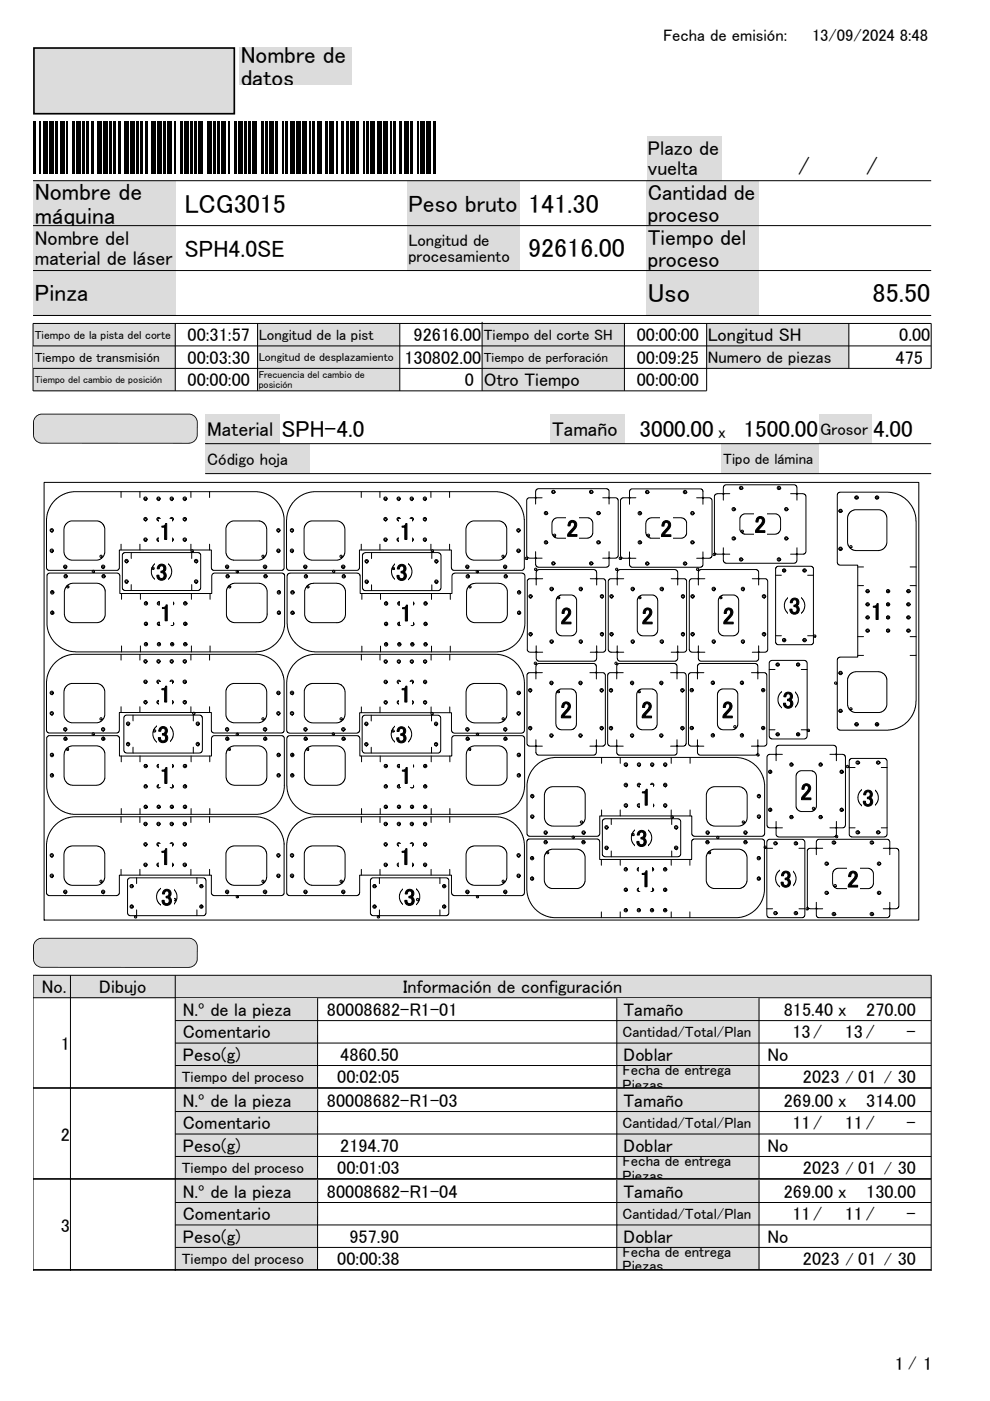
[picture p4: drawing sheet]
<svg xmlns="http://www.w3.org/2000/svg" width="210mm" height="297mm" viewBox="0 0 210 297" stroke-linecap="round" stroke-linejoin="round" font-family="sans-serif">
<defs><g id="words">
<g font-size="5.5">
<text x="39.1" y="45.1">LCG3015</text>
<text x="112" y="45.1">141.30</text>
<text x="112" y="54.6">92616.00</text>
<text x="137.4" y="64.1">Uso</text>
<text x="185.1" y="64.1">85.50</text>
</g>
<g font-size="5">
<text x="169.3" y="36.9">/</text>
<text x="183.7" y="36.9">/</text>
<text x="7.4" y="42.4">Nombre de</text>
<text x="7.4" y="47.4">máquina</text>
<text x="86.6" y="44.9">Peso bruto</text>
<text x="39.1" y="54.4">SPH4.0SE</text>
<text x="7.4" y="63.9">Pinza</text>
<text x="120.1" y="113.8">2</text>
<text x="140.1" y="113.8">2</text>
<text x="160" y="112.9">2</text>
<text x="33.8" y="114.4">1</text>
<text x="84.8" y="114.4">1</text>
<text x="33" y="123">3</text>
<text x="83.9" y="123.1">3</text>
<text x="33.9" y="131.7">1</text>
<text x="84.9" y="131.7">1</text>
<text x="167.3" y="130.2">3</text>
<text x="184.7" y="131.4">1</text>
<text x="118.9" y="132.3">2</text>
<text x="136.1" y="132.3">2</text>
<text x="153.3" y="132.3">2</text>
<text x="33.8" y="148.9">1</text>
<text x="84.8" y="148.9">1</text>
<text x="118.8" y="152.3">2</text>
<text x="136" y="152.3">2</text>
<text x="153.1" y="152.3">2</text>
<text x="165.9" y="150.2">3</text>
<text x="33.3" y="157.5">3</text>
<text x="83.9" y="157.5">3</text>
<text x="33.8" y="166.2">1</text>
<text x="84.8" y="166.2">1</text>
<text x="135.7" y="170.8">1</text>
<text x="169.8" y="169.6">2</text>
<text x="182.9" y="171">3</text>
<text x="134.8" y="179.5">3</text>
<text x="33.8" y="183.4">1</text>
<text x="84.8" y="183.4">1</text>
<text x="34.1" y="192">3</text>
<text x="85.6" y="192">3</text>
<text x="135.7" y="188.1">1</text>
<text x="165.4" y="188.1">3</text>
<text x="179.7" y="188.1">2</text>
</g>
<g font-size="4.9">
<text x="51.1" y="13.3">Nombre de</text>
<text x="51.1" y="18.2">datos</text>
<text x="59.7" y="92.7">SPH-4.0</text>
<text x="135.6" y="92.6">3000.00</text>
<text x="157.7" y="92.7">1500.00</text>
<text x="185.2" y="92.7">4.00</text>
</g>
<g font-size="4.6">
<text x="137.4" y="42.4">Cantidad de</text>
<text x="137.4" y="47">proceso</text>
<text x="137.4" y="52">Tiempo del</text>
<text x="137.4" y="56.5">proceso</text>
</g>
<g font-size="4.2">
<text x="137.4" y="33">Plazo de</text>
<text x="137.4" y="37.2">vuelta</text>
<text x="7.4" y="52">Nombre del</text>
<text x="7.4" y="56.2">material de láser</text>
<text x="43.9" y="92.4">Material</text>
<text x="117.1" y="92.4">Tamaño</text>
</g>
<g font-size="3.9">
<text x="39.8" y="72.3">00:31:57</text>
<text x="39.8" y="77.1">00:03:30</text>
<text x="85.8" y="77.1">130802.00</text>
<text x="87.7" y="72.3">92616.00</text>
<text x="135" y="77.1">00:09:25</text>
<text x="135" y="72.3">00:00:00</text>
<text x="150.1" y="72.3">Longitud SH</text>
<text x="189.9" y="77.1">475</text>
<text x="190.7" y="72.3">0.00</text>
<text x="39.8" y="81.9">00:00:00</text>
<text x="98.6" y="81.9">0</text>
<text x="102.6" y="81.9">Otro Tiempo</text>
<text x="135" y="81.9">00:00:00</text>
<text x="8.9" y="210.5">No.</text>
<text x="21.1" y="210.5">Dibujo</text>
<text x="38.8" y="215.4">N.º de la pieza</text>
<text x="69.3" y="215.4">80008682-R1-01</text>
<text x="85.5" y="210.5">Información de configuración</text>
<text x="132.2" y="215.4">Tamaño</text>
<text x="166.2" y="215.4">815.40 x</text>
<text x="183.7" y="215.4">270.00</text>
<text x="38.8" y="220.2">Comentario</text>
<text x="168.1" y="220.2">13/</text>
<text x="179.2" y="220.2">13/</text>
<text x="192.3" y="220.2">-</text>
<text x="12.9" y="222.5">1</text>
<text x="38.8" y="224.9">Peso(g)</text>
<text x="72.2" y="224.9">4860.50</text>
<text x="132.2" y="224.9">Doblar</text>
<text x="162.8" y="224.9">No</text>
<text x="71.5" y="229.7">00:02:05</text>
<text x="170.3" y="229.7">2023 / 01 / 30</text>
<text x="38.8" y="239.5">Comentario</text>
<text x="38.8" y="234.7">N.º de la pieza</text>
<text x="69.3" y="234.7">80008682-R1-03</text>
<text x="132.2" y="234.7">Tamaño</text>
<text x="166.2" y="234.7">269.00 x</text>
<text x="168.1" y="239.5">11/</text>
<text x="179.2" y="239.5">11/</text>
<text x="183.7" y="234.7">314.00</text>
<text x="192.3" y="239.5">-</text>
<text x="12.9" y="241.8">2</text>
<text x="38.8" y="244.2">Peso(g)</text>
<text x="72.2" y="244.2">2194.70</text>
<text x="132.2" y="244.2">Doblar</text>
<text x="162.8" y="244.2">No</text>
<text x="71.5" y="249">00:01:03</text>
<text x="170.3" y="249">2023 / 01 / 30</text>
<text x="38.8" y="254">N.º de la pieza</text>
<text x="69.3" y="254">80008682-R1-04</text>
<text x="132.2" y="254">Tamaño</text>
<text x="166.2" y="254">269.00 x</text>
<text x="183.7" y="254">130.00</text>
<text x="12.9" y="261.1">3</text>
<text x="38.8" y="263.5">Peso(g)</text>
<text x="38.8" y="258.7">Comentario</text>
<text x="74.1" y="263.5">957.90</text>
<text x="132.2" y="263.5">Doblar</text>
<text x="162.8" y="263.5">No</text>
<text x="168.1" y="258.7">11/</text>
<text x="179.2" y="258.7">11/</text>
<text x="192.3" y="258.7">-</text>
<text x="71.5" y="268.3">00:00:38</text>
<text x="170.3" y="268.3">2023 / 01 / 30</text>
<text x="189.8" y="290.5">1 / 1</text>
</g>
<g font-size="3.5">
<text x="140.6" y="8.8">Fecha de emisión:</text>
<text x="172.2" y="8.8">13/09/2024 8:48</text>
<text x="86.6" y="52.1">Longitud de</text>
<text x="86.6" y="55.6">procesamiento</text>
<text x="150.1" y="77">Numero de piezas</text>
<text x="152.4" y="92.9">x</text>
<text x="174" y="92.1">Grosor</text>
<text x="43.9" y="98.5">Código hoja</text>
</g>
<g font-size="3.2">
<text x="54.9" y="72.1">Longitud de la pist</text>
<text x="102.6" y="72.1">Tiempo del corte SH</text>
<text x="153.4" y="98.4">Tipo de lámina</text>
<text x="132" y="219.9">Cantidad/Total/Plan</text>
<text x="132" y="227.8">Fecha de entrega</text>
<text x="38.6" y="229.4">Tiempo del proceso</text>
<text x="132" y="231">Piezas</text>
<text x="132" y="239.2">Cantidad/Total/Plan</text>
<text x="38.6" y="248.7">Tiempo del proceso</text>
<text x="132" y="247.1">Fecha de entrega</text>
<text x="132" y="250.3">Piezas</text>
<text x="132" y="258.5">Cantidad/Total/Plan</text>
<text x="38.6" y="268">Tiempo del proceso</text>
<text x="132" y="266.4">Fecha de entrega</text>
<text x="132" y="269.6">Piezas</text>
</g>
<g font-size="2.8">
<text x="7.4" y="76.7">Tiempo de transmisión</text>
<text x="102.6" y="76.7">Tiempo de perforación</text>
</g>
<g font-size="2.5">
<text x="7.4" y="71.8">Tiempo de la pista del corte</text>
<text x="54.9" y="76.6">Longitud de desplazamiento</text>
</g>
<g font-size="2.1">
<text x="7.4" y="81.2">Tiempo del cambio de posición</text>
<text x="54.9" y="80.2">Frecuencia del cambio de</text>
<text x="54.9" y="82.3">posición</text>
</g>
</g></defs>
<path d="M86.4 38.3h23.8v9.5h-23.8z" fill="#dcdcdc"/>
<g fill="none" stroke="#000" stroke-width=".44">
<path d="M7.2 25.6v11.1M12.1 25.6v11.1M15.6 25.6v11.1M17.8 25.6v11.1M18.7 25.6v11.1M19.5 25.6v11.1M23.5 25.6v11.1M24.4 25.6v11.1M25.3 25.6v11.1M29.2 25.6v11.1M30.1 25.6v11.1M31 25.6v11.1"/>
<path d="M34.9 25.6v11.1M38.4 25.6v11.1M40.7 25.6v11.1M41.5 25.6v11.1M45.5 25.6v11.1M46.4 25.6v11.1M49.9 25.6v11.1M52.1 25.6v11.1M52.9 25.6v11.1M55.6 25.6v11.1M56.5 25.6v11.1M58.7 25.6v11.1"/>
<path d="M60.9 25.6v11.1M66.6 25.6v11.1M69.2 25.6v11.1M72.7 25.6v11.1M73.6 25.6v11.1M75.8 25.6v11.1M78 25.6v11.1M83.7 25.6v11.1M85 25.6v11.1M87.2 25.6v11.1M92.1 25.6v11.1"/>
</g>
<path d="M8.6 25.6v11.1M14.3 25.6v11.1M37.1 25.6v11.1M48.6 25.6v11.1M60 25.6v11.1M65.7 25.6v11.1M71.4 25.6v11.1M77.1 25.6v11.1M82.8 25.6v11.1M88.6 25.6v11.1" fill="none" stroke="#000" stroke-width=".42"/>
<g fill="#000">
<path d="M9.2 25.6h.9v11.1h-.9zM10.5 25.6h.9v11.1h-.9zM12.7 25.6h.9v11.1h-.9zM16.2 25.6h.9v11.1h-.9zM20.6 25.6h.9v11.1h-.9zM21.9 25.6h.9v11.1h-.9zM26.4 25.6h.8v11.1h-.8zM27.7 25.6h.9v11.1h-.9zM32.1 25.6h.9v11.1h-.9zM33.4 25.6h.9v11.1h-.9zM35.6 25.6h.9v11.1h-.9zM39.1 25.6h.9v11.1h-.9z"/>
<path d="M42.2 25.6h.9v11.1h-.9zM43.9 25.6h.9v11.1h-.9zM47 25.6h.9v11.1h-.9zM50.5 25.6h.9v11.1h-.9zM53.6 25.6h.9v11.1h-.9zM57.1 25.6h.9v11.1h-.9zM61.5 25.6h.9v11.1h-.9zM62.8 25.6h.9v11.1h-.9zM64.2 25.6h.8v11.1h-.8zM67.2 25.6h.9v11.1h-.9zM69.9 25.6h.9v11.1h-.9zM74.3 25.6h.9v11.1h-.9z"/>
<path d="M78.7 25.6h.8v11.1h-.8zM80 25.6h.9v11.1h-.9zM81.3 25.6h.9v11.1h-.9zM85.7 25.6h.9v11.1h-.9zM89.2 25.6h.9v11.1h-.9zM90.5 25.6h.9v11.1h-.9z"/>
</g>
<g fill="#dcdcdc">
<path d="M7 38.3h30.2v9.5h-30.2z"/>
<path d="M137.2 38.3h23.8v9.5h-23.8z"/>
<path d="M137.2 47.8h23.8v9.6h-23.8z"/>
<path d="M137.2 57.4h23.8v9.5h-23.8z"/>
<path d="M86.4 47.8h23.8v9.6h-23.8z"/>
<path d="M7 57.4h30.2v9.5h-30.2z"/>
<path d="M7 47.8h30.2v9.6h-30.2z"/>
<path d="M137.2 28.8h15.9v9.5h-15.9z"/>
</g>
<path d="M7 38.3h190.5M7 57.4h190.5M7 47.8h190.5M7 66.9h190.5" fill="none" stroke="#000" stroke-width=".21"/>
<g fill="#dcdcdc">
<path d="M102.3 78.1h30.1v4.8h-30.1z"/>
<path d="M7 68.6h30.2v4.7h-30.2z"/>
<path d="M54.6 73.3h30.2v4.8h-30.2z"/>
<path d="M102.3 68.6h30.1v4.7h-30.1z"/>
<path d="M7 78.1h30.2v4.8h-30.2z"/>
<path d="M54.6 68.6h30.2v4.7h-30.2z"/>
</g>
<path d="M7 68.6v14.3M197.5 68.6v9.5" fill="none" stroke="#000" stroke-width=".21"/>
<g fill="#dcdcdc">
<path d="M7 73.3h30.2v4.8h-30.2z"/>
<path d="M149.9 68.6h30.2v4.7h-30.2z"/>
<path d="M149.9 73.3h30.2v4.8h-30.2z"/>
<path d="M102.3 73.3h30.1v4.8h-30.1z"/>
</g>
<path d="M149.9 68.6v14.3" fill="none" stroke="#000" stroke-width=".21"/>
<path d="M54.6 78.1h30.2v4.8h-30.2z" fill="#dcdcdc"/>
<path d="M7 68.6h190.5M7 73.3h190.5M7 78.1h190.5M37.2 68.6v14.3M54.6 68.6v14.3M84.8 68.6v14.3M102.3 68.2v14.7M132.4 68.6v14.3M180 68.6v9.5M7 82.9h142.9" fill="none" stroke="#000" stroke-width=".21"/>
<path d="M7.6 88.3l.8-.5 .5-.1h31.1a1.9 1.9 0 0 1 1.9 1.9v2.6a1.9 1.9 0 0 1-1.9 1.9h-31.1a1.91 1.91 0 0 1-1.9-1.9l.1-3.1z" fill-rule="evenodd" fill="#dcdcdc"/>
<path d="M7.5 88.4l-.5 1.2v2.9l.4 .7a1.35 1.35 0 0 0 1.3 .8h31.5a1.89 1.89 0 0 0 1.7-1.6v-3l-.3-.9a1.34 1.34 0 0 0-1.3-.8h-31.6l-.6 .2zM7.8 88.3l1-.4h31.3a1.35 1.35 0 0 1 1.4 .8l.3 .7-.1 3a1.75 1.75 0 0 1-1.7 1.5h-31.1a1.75 1.75 0 0 1-1.4-.7l-.3-.8v-3l.1-.4z" fill="#000"/>
<g fill="#dcdcdc">
<path d="M153.1 94.1h20.6v6.3h-20.6z"/>
<path d="M43.5 87.7h15.9v6.4h-15.9z"/>
<path d="M116.7 87.7h15.9v6.4h-15.9z"/>
<path d="M173.7 87.7h11.1v6.4h-11.1z"/>
<path d="M43.5 94.1h22.2v6.3h-22.2z"/>
</g>
<g fill="none" stroke="#000" stroke-width=".21">
<path d="M9.4 102.3h185.5v92.8h-185.5zM10.8 112.4l.4-.1v.3l-.1 .2-.3-.1zM10.8 116.7h.4v.3h-.4zM11 112.6v.3M11 116.9v.3M21.5 118l.2 .2 .1-.1 .4-.9v-5.2l-.2-.7-.5-.5-.8-.4h-5.6l-.5 .2-.6 .4-.4 1.1v5l.1 .5 .5 .7 .9 .5h5.6l1-.5M25.7 104.2v1.3M25.7 115.4v1.2M26.9 119.1v.3M27.8 117.2v1.2M29.7 104.2v1.3M29.7 115.4v1.2"/>
<path d="M30.9 105.9v.3M30.9 110.2v.3M30.9 114.5v.3M33.7 105.9v.3M33.7 110.2v.3M33.7 114.5v.3M36.5 105.9v.3M36.5 114.5v.3M36.5 110.2v.3M39.2 114.5v.3M39.2 110.2v.3M39.2 105.9v.3"/>
<path d="M40.5 104.2v1.3M40.5 115.4v1.2M40.7 117.2v1.2M40.8 116.8v.4h-14.5l-.3 .4v7.4l.4 .2 15.9-.1 .3-.3v-7.2l-.5-.4h-1.2M41.7 119.1v.3M44.4 104.2v1.3M44.4 115.4v1.2M55.8 118l.3 .1 .5-1v-5l-.3-.7-.4-.5-.9-.5h-5.5l-.5 .2-.6 .4-.5 1v5.2l.2 .6 .5 .6 .9 .4h5.5l1-.5M59.1 112.6v.3M59.1 116.9v.3M62 112.6v.3M62 116.9v.3"/>
<path d="M72.4 118l.3 .1 .5-1v-5l-.3-.8-.4-.4-.9-.5h-5.5l-.6 .2-.6 .5-.4 .9v5.2l.3 .7 .4 .5 .9 .4h5.5l1-.5M76.6 104.2v1.3M76.6 115.4v1.2M77.8 119.1v.3M78.8 117.2v1.2M80.6 104.2v1.3M80.6 115.4v1.2M81.5 105.7h.4l.1 .2-.4 .1zM81.5 114.4l.4-.1 .1 .3-.2 .1h-.2zM81.8 105.9v.3M81.8 110.2v.3M81.8 114.5v.3"/>
<path d="M84.6 110.2v.3M84.6 114.5v.3M84.6 105.9v.3M87.4 105.9v.3M87.4 110.2v.3M87.4 114.5v.3M90.2 114.5v.3M90.2 105.9v.3M90.2 110.2v.3M91.4 104.2v1.3M91.4 115.4v1.2M91.6 117.2v1.2"/>
<path d="M91.8 116.9v.3l-14.6 .1-.3 .4v7.2l.5 .3 15.9-.1 .2-.4v-7l-.4-.5h-1.3M92.6 119.1v.3M95.4 104.2v1.3M95.4 115.4v1.2M106.7 118l.3 .2 .1-.1 .4-.9v-5.2l-.3-.8-.5-.4-.8-.4h-5.5l-.5 .2-.6 .4-.5 1.1v5l.2 .5 .4 .7 1 .5h5.5l1-.5M110 112.6v.3M110 116.9v.3M111.8 118.1l-.1-.2v-11.9l.4-.5 1.6 .1-.1-1.4 .2-.5 .3-.1h14.6l.5 .4-.1 1.6 1.6-.1 .4 .5v11.9l-.5 .4h-1.3l-.1-.1M113.6 105.6v1.3M113.6 117v1.2M113.7 105.5h1.3M113.7 118.3h1.3"/>
<path d="M115.9 115h.3M115.9 108.8h.3M117.4 113.4l.4-.1 .1 .3-.5 .1zM117.5 119.5h.3M117.5 104.4h.3M117.7 113.5l-.2 .3 .7 .3 6.7-.1 .5-.3 .3-.6v-2.6l-.4-.4-.6-.3h-6.8l-.6 .4-.2 .5v2.4l.3 .6M125.5 119.5h.3M125.5 104.4h.3M127.1 108.8h.3M127.1 115h.3M127.8 105.5h1.3M127.8 118.3h1.3"/>
<path d="M129.2 118.2v1.7l-.6 .4h-14.4l-.5-.3-.1-.3 .1-1.5-.2 .1h-1.2l-.4-.1-.2 .2M129.2 105.6v1.3M129.2 117v1.2M131.7 118.1l-.1-.2v-11.9l.5-.5h1.3l.2 .2-.1-1.5 .3-.5h14.9l.4 .3v1.7l.1-.2h1.3l.4 .3 .1 .2v11.9l-.4 .4h-1.6l.1 1.5-.3 .4-14.8 .1-.5-.4 .1-1.7-.2 .2h-1.2l-.4-.2-.2 .2M133.5 105.7v1.2M133.5 117v1.2M133.6 105.5h1.3M133.6 118.4h1.3M135.6 108.6h.3l.1 .4h-.4zM135.8 108.8h.3M135.8 115h.3M137.4 104.4h.3"/>
<path d="M137.4 119.5h.3M137.6 113.5l-.2 .3 .6 .3 6.9-.1 .5-.4 .2-.3v-2.7l-.4-.6-.7-.2h-6.7l-.6 .5-.2 .7v1.9l.4 .8M145.2 119.3h.3l.1 .4h-.4zM145.2 104.1h.3l.1 .4h-.4zM145.4 119.5h.3M145.4 104.4h.3M147 115h.3M147 108.8h.3M147.8 105.5h1.2M147.8 118.4h1.2M149.1 105.7v1.2M149.1 117v1.2"/>
<path d="M151.7 117.3l-.2-.3v-11.8l.2-.4 .4-.1h1.2l.2 .1-.1-1.4 .3-.5 14.8-.1 .4 .2 .1 .3-.1 1.5 .2-.1h1.2l.6 .3v12l-.3 .5-1.7-.1 .1 1.4-.3 .5-14.7 .1-.3-.1-.2-.3v-1.6l-1.5 .1-.3-.2-.2 .3M153.4 104.8v1.2M153.4 116.1v1.3M153.6 117.5h1.2M153.6 104.7h1.2M155.7 114.2h.4M155.7 108h.4M157.3 118.7h.3M157.3 103.5h.3M157.5 112.7l-.2 .3 .7 .3 6.8-.1 .4-.3 .3-.6v-2.6l-.4-.5-.5-.3-6.8 .1-.7 .4-.2 .5v2.4l.3 .6M165.3 118.7h.4M165.3 103.5h.4"/>
<path d="M166.7 114h.3v.3h-.3zM166.9 114.2h.3M166.9 108h.3M167.7 117.5h1.2M167.7 104.7h1.2M169 104.8v1.2M169 116.1v1.3M177.9 108.4h.4M177.9 116.4h.4M180.5 116l-.2 .2 .1 .1 1.1 .4h4.9l.7-.2 .6-.4 .4-1.1v-5.3l-.1-.5-.4-.6-1.1-.5h-5.2l-.7 .2-.5 .4-.3 1v5.4l.1 .6 .4 .5M181.3 105.5h.4M185.7 105.5h.3"/>
<path d="M11.1 125.2v.4M11.1 129.6v.3M13.9 120.3v.3M14 121.8v.4M14.2 124.2l.5-.4 .6-.1h5.4l1 .4 .4 .4 .2 .7v5.3l-.5 1-.6 .4-.5 .1h-5.3l-.5-.1-.7-.4-.5-1.2v-4.9l.4-1 .1-.2 .2 .3M19.9 121.2v.3h-9.4l-.5 .4v10.6l.2 1.1 .6 1.5 .7 1 .9 .9 1.8 .9 1.8 .3h39.1l1.4-.4 1.4-.8 1.5-1.6 .7-1.5 .3-1.4v-10.5l-.4-.5h-14.6l-.5 .5v3.8h-19.5v-3.8l-.2-.4-.3-.1h-5M21.9 120.3v.3M22 121.8v.4M25.7 138.7v1.3M25.8 125.8v1.3M25.8 136.9v1.3M26.9 123.4v.3"/>
<path d="M27.8 124v1.2M29.7 138.7v1.3M29.8 125.8v1.3M29.8 136.9v1.3M31 136.2v.3M31 127.6v.3M31 131.9v.3M32.2 120.4l.5-.8 .6-.4 .8-.2 .9 .1 .7 .5 .5 .7 .2 .8-.1 .8-.3 .6-.9 .7-.5 .1-1.1-.1-.6-.3-.7-1-.1-1.2 .1-.3 .3 .1M33.8 127.6v.3M33.8 131.9v.3M33.8 136.2v.3M36.6 136.2v.3"/>
<path d="M36.6 131.9v.3M36.6 127.6v.3M39.3 136.2v.3M39.3 127.6v.3M39.3 131.9v.3M40.5 138.7v1.3M40.6 125.8v1.3M40.6 136.9v1.3M40.7 124v1.2M41.7 123.4v.3M44.4 138.7v1.3M44.6 125.8v1.3"/>
<path d="M44.6 136.9v1.3M48 120.1h.3v.4l-.3-.1zM48.2 120.3v.3M48.3 121.8v.4M48.6 124.2l.3-.3 .8-.2h5.3l1.1 .5 .4 .5 .2 .6v5.1l-.4 .9-.5 .5-.8 .2h-5.3l-.8-.2-.4-.3-.3-.5-.2-.6v-5.1l.4-1 .1-.1 .2 .3M50.3 120.9l-5.2-.1-.3-.3v-3.9h-19.5v3.9l-.3 .4h-14.8l-.3-.4v-10.6l.2-1.1 .8-1.9 1.1-1.2 1.7-1 1.9-.5h39l1.4 .3 1.4 .7 1.3 1 .9 1.4 .5 1.3 .2 1-.1 10.7-.4 .3h-9.4v.4M56.3 120.3v.3M56.4 121.8v.4M58.9 125.4l.4-.1 .1 .3-.4 .1zM59.2 125.2v.4M59.2 129.6v.3M62.1 129.6v.3"/>
<path d="M62.1 125.3v.3M64.8 120.3v.3M64.9 121.9v.3M65.1 124.3l.4-.1v.4h-.4zM65.2 124.2l.4-.3 .8-.2h5.1l1.1 .4 .5 .7 .2 .6v4.9l-.5 1.1-.4 .4-.7 .2h-5.5l-.9-.4-.4-.5-.3-.6v-5.3l.5-1 .3 .3M70.8 121.2v.3h-9.3l-.4 .2-.2 .3v10.3l.2 1.4 .7 1.6 1 1.2 1.5 1.1 1.2 .4 1.2 .2h38.9l1.8-.4 1.8-1.1 1-1.1 .9-1.8 .2-1.6v-10.1l-.1-.4-.3-.2h-14.6l-.3 .2-.1 .4v3.7h-19.5v-3.7l-.3-.5-.3-.1h-4.9M72.6 120.1h.4l-.1 .4-.3-.1zM72.9 120.3v.3M73 121.9v.3M76.6 138.7v1.3M76.8 125.8v1.3M76.8 137v1.2"/>
<path d="M77.8 123.5v.3M78.8 124v1.2M80.6 138.7v1.3M80.7 125.8v1.3M80.7 137v1.2M81.9 127.6v.3M81.9 131.9v.3M81.9 136.2v.4M83.2 120.4l.4-.6 .7-.6 .7-.2 .9 .1 .7 .4 .5 .7 .3 .8-.1 .8-.4 .7-.6 .6-.6 .2h-1l-.9-.4-.6-.8-.2-1.2 .2-.4 .3 .1M84.7 127.6v.3M84.7 131.9v.3M84.7 136.2v.4"/>
<path d="M87.2 132.1l.4-.1v.4h-.3zM87.5 127.6v.3M87.5 131.9v.3M87.5 136.2v.4M90.3 127.6v.3M90.3 131.9v.3M90.3 136.2v.4M91.4 138.7v1.3M91.5 125.8v1.3M91.5 137v1.2M91.6 124v1.2M92.6 123.5v.3"/>
<path d="M95.4 138.7v1.3M95.5 125.8v1.3M95.5 137v1.2M99.2 120.3v.3M99.3 121.9v.3M99.5 124.2l.6-.4 .7-.1h5l.7 .1 .6 .4 .5 1v5.3l-.4 .9-.6 .4-.6 .2h-5.4l-1.1-.5-.4-.6-.1-.5v-5l.4-1.1 .3 .2M101.2 120.9l-5.2-.1-.3-.4v-3.8h-19.5v3.8l-.3 .5h-14.8l-.3-.5v-10.2l.3-1.9 .9-1.6 1.2-1.2 1.5-.8 1.8-.5h39l1.5 .3 1.5 .8 1 .8 1.1 1.6 .5 1.4 .1 1v10.3l-.5 .5h-9.4v.4M107.2 120.3v.3M107.3 121.9v.3M110.2 125.3v.3M110.2 129.6v.3M112.6 126.6v.3"/>
<path d="M112.6 134.6v.3M113.7 120.8l.2 .2-.2 .3v1.3l.2 .1h-1.7l-.4 .4 .1 14.8 .5 .4h1.2l.2-.1-.1 1.5 .5 .5 12-.1 .4-.5-.2-1.4 1.7 .1 .4-.5-.1-14.8-.4-.3-1.6 .1 .2-1.5-.2-.3-.4-.2h-11.8l-.2 .1M113.7 122.8v1.2M113.7 136.9v1.3M113.9 138.3h1.2M113.9 122.7h1.2M117 136.1v.4M117 125v.3M118.4 126.5l.5-.3h2.4l.5 .2 .4 .5 .1 6.9-.2 .5-.5 .4-2.7 .1-.6-.4-.3-.4v-6.7l.3-.7 .2 .2M123.2 125v.3M123.2 136.1v.4M125.2 138.3h1.2"/>
<path d="M125.2 122.7h1.2M126.6 122.8v1.2M126.6 136.9v1.3M127.7 126.6v.3M127.7 134.6v.3M129.5 126.4l.4-.1v.4h-.4zM129.5 134.4h.4l-.1 .4-.3-.1zM129.8 126.6v.3M129.8 134.6v.3M130.6 120.5h.4l-.1 .4-.3-.1zM130.9 120.8l.2 .2-.2 .4v1.2l.1 .2-1.5-.1-.5 .5 .1 14.8 .5 .3 1.4-.1-.1 1.4 .1 .4 .4 .2 12-.1 .3-.4v-1.3l-.1-.2 1.6 .1 .4-.4v-14.9l-.4-.3-1.5 .1v-1.5l-.5-.5h-11.8l-.3 .1M130.9 136.9v1.3"/>
<path d="M130.9 122.8v1.2M131 138.3h1.3M131 122.7h1.3M134.2 125v.3M134.2 136.1v.4M135.6 126.5l.5-.3h2.4l.6 .3 .3 .5 .1 6.6-.1 .6-.7 .5-2.6 .1-.5-.2-.3-.5-.1-7 .3-.6 .2 .3M140.2 124.8h.4v.3h-.4zM140.4 125v.3M140.4 136.1v.4M142.4 138.3h1.2M142.4 122.7h1.2M143.7 122.8v1.2"/>
<path d="M143.7 136.9v1.3M144.7 134.4h.3v.3h-.3zM144.9 126.6v.3M144.9 134.6v.3M146.9 126.6v.3M146.9 134.6v.3M148 120.8l.3 .2-.2 .2 .1 1.6-1.6-.1-.4 .5v14.6l.1 .2 .5 .3 1.4-.1-.1 1.5 .5 .5h11.8l.3-.1 .2-.4-.1-1.5 1.6 .1 .4-.5v-14.8l-.4-.3-1.6 .1 .1-1.6-.5-.4h-11.8l-.3 .1M148.1 122.8v1.2M148.1 136.9v1.3M148.2 138.3h1.3M148.2 122.7h1.3M151.2 124.8h.3l.1 .3h-.4z"/>
<path d="M151.4 125v.3M151.4 136.1v.4M152.8 126.5l.5-.3h2.4l.5 .2 .4 .5 .1 6.9-.3 .6-.7 .4h-2.4l-.5-.2-.4-.6v-6.8l.3-.6 .2 .2M157.6 125v.3M157.6 136.1v.4M159.6 138.3h1.2M159.6 122.7h1.2M160.9 122.8v1.2M160.9 136.9v1.3M161.9 126.4l.3-.1v.4h-.3zM161.9 134.4h.3v.4l-.3-.1zM162.1 126.6v.3"/>
<path d="M162.1 134.6v.3M164.5 134.8h1.2M164.5 122h1.2M166 121h.3M166 135.8h.3M169.3 126.4l.6 .3 .6 .9 .2 .6-.2 1-.4 .7-.7 .5-.8 .2-.8-.2-.6-.3-.7-.8-.1-.6 .1-1.1 .6-.9 .7-.4 1.1-.1 .4 .2-.1 .2M170.3 121h.3M170.3 135.8h.3M170.4 120.8h.3v.4l-.4-.1zM171.3 134.8h1.2M171.3 122h1.2M172.6 134.7h.4v.3h-.4z"/>
<path d="M172.9 134.9h-.4v-14.5l-.4-.3-7.4 .1-.2 .3 .1 16 .4 .2h7.1l.4-.3v-1.4M181.9 139h1.3M181.9 135h1.3M181.9 124.2h1.3M181.9 120.2h1.3M183.7 128.2h.3M183.7 125.4h.3M183.7 131h.3M183.7 133.8h.3M188 125.4h.3M188 128.2h.3M188 131h.3"/>
<path d="M188 133.8h.3M192.3 128.2h.3M192.3 131h.3M192.3 125.4h.3M192.3 133.8h.3M193 139h1.3M193 135h1.3M193 124.2h1.3M193 120.2h1.3M10.8 146.9l.4-.1v.3l-.4 .1zM11 147v.3M11 151.4v.3"/>
<path d="M11.1 159.7v.3M13.9 154.8v.3M13.9 156.3v.3M14.2 158.7l1-.6h5.5l.9 .4 .4 .5 .2 .7v5.3l-.4 .9-.7 .5-.5 .1h-5.3l-1.1-.5-.4-.6-.2-.7v-4.8l.4-1.1 .1-.1 .3 .2M19.8 155.7v.3h-9.4l-.5 .3v10.6l.2 1.1 .6 1.6 .7 1 1.4 1.2 1.1 .5 1.6 .4h39.2l2-.6 1.6-1 1.1-1.3 .7-1.7 .2-1v-10.7l-.4-.4h-14.6l-.4 .5v3.8h-19.6v-3.9l-.2-.3-.2-.1h-5M21.3 152.2h.3l-.1 .5-.3-.1zM21.5 152.5l.2 .2 .1-.1 .4-.9v-5.2l-.4-1-1.1-.6h-5.6l-1 .6-.4 .6-.1 .5v4.9l.1 .6 .5 .7 .9 .4h5.6l1-.5M21.9 154.8v.3M21.9 156.3v.3M25.7 149.8v1.3M27.2 153.6v.3M27.2 157.9v.3"/>
<path d="M28.2 151.6v1.2M28.2 158.4v1.3M29.7 149.8v1.3M30.9 140.4v.3M30.9 144.7v.3M30.9 149v.3M32.6 154.8l.5-.8 .5-.3 .7-.2 1 .1 .7 .4 .5 .5 .3 .9-.1 .8-.3 .7-.7 .6-.7 .3-1.1-.1-.7-.4-.6-.8-.2-1.2 .1-.4 .3 .1M33.7 140.4v.3M33.7 144.7v.3M33.7 149v.3M36.5 140.4v.3M36.5 149v.3"/>
<path d="M36.5 144.7v.3M39.2 149v.3M39.2 144.7v.3M39.2 140.4v.3M40.5 149.8v1.3M41 151.6v1.2M41 158.4v1.3M41.2 151.3v.3h-14.6l-.3 .5 .1 7.3 .5 .3 15.7-.1 .3-.5v-6.9l-.4-.6h-1.3M41.8 153.3h.3v.4h-.4zM42 157.9v.3M42 153.6v.3M44.4 149.8v1.3"/>
<path d="M48.2 154.8v.3M48.3 156.3v.3M48.4 158.7h.4v.3h-.3zM48.5 158.7l1.1-.6h5.4l1 .5 .4 .5 .2 .7v5.1l-.5 1-.5 .4-.7 .2h-5.2l-1.1-.4-.4-.5-.3-.7v-5.2l.5-1 .3 .2M50.3 155.4h-5l-.3-.1-.2-.4v-3.8h-19.5v3.8l-.4 .5h-14.6l-.4-.5v-10.5l.2-1.1 .6-1.5 1.2-1.5 1.4-1 1.9-.6h39.4l1.5 .3 1.3 .7 1.3 1 .8 1.2 .6 1.5 .2 1-.1 10.6-.4 .4h-9.4v.3M55.8 152.5l.3 .1 .5-1v-5l-.6-1.2-1-.5h-5.6l-.6 .2-.5 .4-.4 1v5.2l.2 .6 .4 .5 1 .4h5.5l1-.5M56.3 154.8v.3M56.3 156.3v.3M59.1 147v.3M59.1 151.4v.3M59.1 159.7v.3M62 147v.3"/>
<path d="M62 151.4v.3M62 159.7v.3M64.8 154.8v.3M64.9 156.3v.3M65 158.7h.4v.3h-.3zM65.1 158.7l.5-.4 .6-.2h5.4l.9 .4 .5 .5 .2 .8v5l-.1 .5-.4 .6-.6 .5-.6 .1h-5.2l-.7-.2-.5-.3-.5-1.1v-5.2l.4-.9 .1-.1 .2 .2M70.8 155.7v.3h-9.5l-.4 .3-.1 10.4 .2 1.1 .4 1.2 .7 1.3 1.3 1.2 1.5 .8 1.5 .4h39.3l1.7-.5 1.6-.9 1.2-1.3 .9-1.9 .2-1.3v-10.3l-.4-.5h-14.7l-.4 .4v3.9h-19.5v-3.8l-.2-.4-5.3-.1M72.4 152.5l.2 .2 .2-.1 .4-1v-5l-.2-.7-.5-.6-.9-.4h-5.5l-.6 .2-.5 .4-.5 1v5.2l.3 .7 .3 .4 .6 .3 .6 .2h5.2l.4-.1 .7-.5M72.9 154.8v.3M72.9 156.3v.3M76.6 149.9v1.2M77.7 153.6v.3"/>
<path d="M77.7 157.9v.3M78.7 151.6v1.3M78.7 158.4v1.3M80.6 149.9v1.2M81.9 144.7v.3M81.9 149v.4M81.9 140.4v.3M83.1 154.9l.2-.5 .7-.6 .8-.3 1.1 .1 .5 .3 .7 .8 .2 .7-.2 1.1-.5 .8-.7 .4-.6 .1-.9-.1-.7-.4-.6-.9-.1-1.3 .1-.2 .3 .1M84.6 140.4v.3M84.6 144.7v.3M84.6 149v.4M87.4 140.4v.3"/>
<path d="M87.4 144.7v.3M87.4 149v.4M90.2 140.4v.3M90.2 144.7v.3M90.2 149v.4M91.4 149.9v1.2M91.5 151.6v1.3M91.5 158.4v1.3M91.7 151.3v.3l-14.5 .1-.4 .5 .1 7.1 .4 .4 15.9-.1 .3-.4v-7.1l-.5-.5h-1.2M92.5 153.6v.3M92.5 157.9v.3M95.4 149.9v1.2"/>
<path d="M99.2 154.8v.3M99.2 156.3v.3M99.5 158.7l1-.6h5.4l1.1 .5 .3 .4 .2 .7v5.3l-.4 .9-.5 .4-.7 .2h-5.3l-1.1-.4-.4-.6-.2-.7v-4.9l.4-1.1 .1-.1 .3 .2M101.3 155.4h-5l-.3-.1-.2-.4v-3.8h-19.5v3.8l-.1 .3-.5 .2h-14.3l-.4-.2-.2-.3v-10.2l.3-1.6 .8-1.7 1.2-1.3 1.5-.9 1.7-.5h39.1l1.6 .3 1.5 .8 1.1 .9 .8 1.1 .6 1.5 .2 1.4v10.3l-.5 .4h-9.4v.3M106.6 152.2h.3v.4h-.3zM106.8 152.5l.2 .2 .5-1v-5.2l-.2-.7-.5-.5-.9-.4h-5.4l-.7 .2-.6 .6-.4 .9v4.9l.3 .8 .4 .5 1.1 .5h5.2l.7-.2 .5-.4M107.2 154.8v.3M107.3 156.3v.3M109.8 151.1h.4l-.1 .4h-.3zM110 147v.3M110 151.4v.3M110.1 159.7v.3"/>
<path d="M112.5 146.5v.3M112.5 154.5v.3M113.6 140.7l.2 .2-.1 .3v1.3M113.7 142.5h.1M113.7 142.7v1.3M113.7 156.8v1.3M113.8 158.2h1.2M113.8 142.6h1.2M113.9 140.8l.3-.1h11.8l.4 .2 .1 .3-.1 1.5 1.6-.1 .3 .3 .1 14.8-.4 .5-1.6-.1 .1 1.5-.3 .4-12.1 .1-.2-.1-.2-.4 .1-1.5-1.5 .1-.4-.3-.1-14.9 .3-.4 1.6 .1v-.2M117 144.9v.3M117 156.1v.3M118.3 146.4l.6-.3h2.4l.5 .2 .3 .4 .2 .6-.1 6.5-.3 .6-.4 .2-2.6 .1-.6-.3-.3-.5-.1-6.6 .2-.7 .2-.1 .2 .2"/>
<path d="M123.2 144.9v.3M123.2 156.1v.3M125.1 158.2h1.3M125.1 142.6h1.3M126.5 142.7v1.3M126.5 156.8v1.3M127.4 146.3l.4-.1v.4h-.4zM127.4 154.3h.4l-.1 .4-.3-.1zM127.7 146.5v.3M127.7 154.5v.3M129.4 154.3h.3l.1 .3h-.4zM129.6 146.5v.3"/>
<path d="M129.6 154.5v.3M130.7 140.7l.3 .2-.2 .2 .1 1.6-1.6-.1-.4 .5v14.6l.1 .3 .5 .2 1.4-.1-.1 1.6 .5 .4h11.9l.2-.1 .2-.4-.1-1.5 1.6 .1 .4-.5-.1-14.8-.3-.3-1.6 .1 .1-1.6-.5-.4h-11.8l-.3 .1M130.8 142.7v1.3M130.8 156.8v1.3M130.9 158.2h1.3M130.9 142.6h1.3M134.1 144.9v.3M134.1 156.1v.3M135.4 146.4l.6-.3h2.4l.5 .2 .4 .7 .1 6.7-.3 .5-.6 .5h-2.5l-.5-.2-.4-.6-.1-6.8 .3-.6 .3 .2M140.3 156.1v.3M140.3 144.9v.3M142.2 158.2h1.3"/>
<path d="M142.2 142.6h1.3M143.6 142.7v1.3M143.6 156.8v1.3M144.8 154.5v.3M144.8 146.5v.3M146.8 146v.3M146.8 154v.3M147.9 142.7l-1.4-.1-.5 .4v14.7l.4 .5h1.7M147.9 142.7l.2-.1-.2-.1 .1-1.4 .4-.4h11.9l.4 .4v1.6l1.5-.1 .3 .2 .1 .2v14.7l-.4 .5-1.6-.1 .1 .2v1.3l-.1 .3 .2 .2M147.9 142.7v1.3M147.9 156.8v1.3M148.1 158.2l-.2 .1v1.3l.2 .4 .3 .1h11.9l.2-.1"/>
<path d="M148.1 158.2h1.2M148.1 142.6h1.2M151.3 144.4v.3M151.3 155.6v.3M155.9 154.1l.3 .2 .3-.5-.1-7-.4-.5-.5-.2h-2.5l-.7 .6-.1 .5 .1 6.8 .2 .4 .6 .3h2.5l.5-.3M157.4 144.4v.3M157.4 155.6v.3M159.4 158.2h1.2M159.4 142.6h1.2M160.7 142.7v1.3M160.7 156.8v1.3M161.9 146v.3"/>
<path d="M161.9 154v.3M163.2 154.7h1.2M163.2 141.9h1.2M164.6 140.9h.3M164.6 155.7h.3M164.7 159.9h1.2M168 146.3l.6 .4 .5 .7 .2 .7-.1 1-.4 .6-.7 .6-.8 .2-.8-.1-.6-.3-.6-.7-.3-.8 .1-1 .5-.8 .8-.5 1.4-.1 .1 .1-.1 .3M168.9 140.9h.3M168.9 155.7h.3M169.9 154.7h1.3M169.9 141.9h1.3M171.5 154.9h-.3v-14.5l-.5-.4-7.2 .1-.3 .4v15.8l.5 .4h6.9l.6-.5v-1.2"/>
<path d="M176 159.9h1.3M177.6 144.8v-5l.2-.3 .4-.2h3.7v-19.5h-3.7l-.4-.1-.2-.4v-14.5l.3-.4h.2h10.3l1.7 .3 1.6 .8 1.1 1 .9 1.3 .5 1.9 .1 39-.3 1.8-.6 1.4-1 1.2-1.1 .8-1.5 .7-1.4 .2h-10.4l-.4-.5v-9.4h-.3M177.9 142.7h.4M177.9 150.8h.4M180.3 150.1h.3v.4h-.3zM180.5 150.3l-.2 .3 .1 .1 .9 .4h5.2l1.1-.5 .4-.7 .1-.5v-5.3l-.1-.5-.4-.7-1.2-.5h-4.9l-.9 .3-.5 .4-.3 1v5.3l.1 .6 .4 .5M181.3 153.6h.4M185.7 153.6h.3M11.1 164v.4M25.7 173.2v1.2M25.7 160.3v1.2M25.7 171.4v1.3"/>
<path d="M29.7 173.2v1.2M29.7 160.3v1.2M29.7 171.4v1.3M30.9 179.2v.3M30.9 174.8v.3M30.9 170.7v.3M30.9 162.1v.3M30.9 166.4v.3M33.7 174.8v.3M33.7 179.2v.3M33.7 162.1v.3M33.7 166.4v.3"/>
<path d="M33.7 170.7v.3M36.5 174.8v.3M36.5 179.2v.3M36.5 170.7v.3M36.5 166.4v.3M36.5 162.1v.3M39.2 174.8v.3M39.2 179.2v.3M39.3 170.7v.3M39.3 162.1v.3M39.3 166.4v.3M40.5 173.2v1.2"/>
<path d="M40.5 160.3v1.2M40.5 171.4v1.3M44.4 173.2v1.2M44.5 160.3v1.2M44.5 171.4v1.3M58.9 164.2l.4-.1v.4h-.4zM59.1 164v.4M62 164v.4M76.6 173.2v1.2M76.7 160.3v1.2M76.7 171.4v1.3M80.6 173.2v1.2"/>
<path d="M80.6 160.3v1.2M80.6 171.4v1.3M81.9 174.8v.3M81.9 179.2v.3M81.9 162.1v.3M81.9 166.4v.3M81.9 170.7v.3M84.6 179.2v.3M84.6 174.8v.3M84.7 162.1v.3M84.7 166.4v.3M84.7 170.7v.3"/>
<path d="M87.2 166.5h.4l-.1 .4-.3-.1zM87.4 174.8v.3M87.4 179.2v.3M87.4 162.1v.3M87.4 166.4v.3M87.4 170.7v.3M90 166.5h.4l-.1 .4-.3-.1zM90.2 179.2v.3M90.2 174.8v.3M90.2 162.1v.3M90.2 166.4v.3M90.2 170.7v.3"/>
<path d="M91.4 173.2v1.2M91.5 160.3v1.2M91.5 171.4v1.3M95.4 173.2v1.2M95.4 160.3v1.2M95.4 171.4v1.3M109.8 164.2l.4-.1v.4h-.3zM110.1 164v.4M112.7 173h.4v.4h-.4zM112.9 168.9v.3M112.9 173.2v.4M115.8 176.7v.3"/>
<path d="M115.8 178.2v.3M121.6 177.5v.4h-9.4l-.5 .5v10.4l.3 1.3 .5 1.3 1 1.3 1 .8 1.4 .7 1.5 .4 39.4-.1 1.7-.4 1.6-1.1 1.2-1.4 .7-1.7 .1-.9v-10.7l-.4-.4h-14.6l-.3 .2-.1 .3v3.8h-19.5v-3.9l-.2-.3-5.3-.1M123.4 174.3l.2 .3 .1-.1 .4-.9v-5.2l-.2-.7-.4-.4-.9-.5h-5.5l-.6 .2-.6 .4-.4 1v5.1l.3 .8 .4 .5 1.1 .4h5l.7-.2 .5-.4M123.6 176.5l.3-.1 .1 .3-.4 .1zM123.8 178.2v.3M123.8 176.7v.3M127.6 160.6v1.2M127.6 171.7v1.3M128.7 175.6v.3M128.7 179.9v.3M129.6 173.6v1.2M131.6 160.6v1.2"/>
<path d="M131.6 171.7v1.3M132.8 162.2v.4M132.8 166.6v.3M132.8 170.9v.3M134 176.8l.5-.7 .7-.5 .6-.1 1.1 .1 .6 .4 .5 .7 .2 1-.2 .8-.5 .8-.7 .4-.5 .1-1-.1-.8-.6-.5-.7-.1-1.3 .1-.2 .3 .1M135.6 162.2v.4M135.6 166.6v.3M135.6 170.9v.3M138.4 166.6v.3M138.4 170.9v.3M138.4 162.2v.4M140.9 166.4l.4-.1v.4h-.4z"/>
<path d="M141.1 162.2v.4M141.1 166.6v.3M141.1 170.9v.3M142.4 160.6v1.2M142.4 171.7v1.3M142.5 173.6v1.2M142.6 173.3v.3l-14.5 .1-.3 .4v7.2l.4 .4 15.8-.1 .4-.4v-7.2l-.2-.2-.4-.2h-1.1M143.2 175.4l.4-.1 .1 .3-.5 .1zM143.5 175.6v.3M143.5 179.9v.3M146.4 160.6v1.2M146.4 171.7v1.3"/>
<path d="M149.8 178.3h.4l.1 .3h-.4zM150.1 178.2v.3M150.1 176.7v.3M152.1 177.4h.3v.4l-.4-.1zM152.2 177.3l-5.2-.1-.3-.4v-3.8h-19.5v3.8l-.4 .5h-14.6l-.4-.5v-10.6l.2-1.3 .7-1.5 1.3-1.4 1.6-.9 2-.5h38.8l1.8 .4 1.2 .6 1.3 1.2 .8 1.2 .6 1.4 .1 .9v10.5l-.3 .4-.3 .1h-9.3v.3M157.7 174.3l.3 .3 .3-.5 .2-.7v-4.9l-.2-.7-.4-.5-1-.5h-5.5l-.5 .1-.6 .5-.5 1v5.2l.5 1 .5 .4 .8 .2 5.4-.1 .9-.5M158.2 176.7v.3M158.2 178.2v.3M160.8 173h.3v.4l-.3-.1zM161 173.2v.4M161 168.9v.3M162.1 179.5h.4v.3h-.4z"/>
<path d="M162.6 179.7v-1.2l.5-.6h7.2l.3 .4 .1 15.7-.3 .5-7.3 .1-.4-.4-.1-14.5h-.3M162.6 179.9h1.3M163.2 171.4h.3v.4l-.4-.1zM163.4 163.3v.3M163.4 171.4v.3M164.6 160.1v1.2M164.6 174.2v1.2M164.6 178.9h.3M164.7 175.5h1.2M167.9 161.8v.3M167.9 172.9v.3M168.9 178.9h.3"/>
<path d="M169.5 179.9h1.2M172.6 171.4l.2 .3 .4-.7-.1-6.7-.2-.4-.6-.5h-2.6l-.6 .4-.3 .6 .1 6.8 .3 .5 .7 .4h2.2l.7-.4M173.1 180v1.2M173.3 179.9h1.2M174.1 172.9v.3M174.1 161.8v.3M176 175.5h1.3M177 178.7h.3M177.2 177.3l-.4 .2h-11.7l-.5-.5 .1-1.5h-1.5l-.4-.1-.1-.4v-14.6l.1-.3 .4-.2 1.5 .1-.1-1.6 .3-.3 12.1-.1 .4 .5-.1 1.5 1.5-.1 .4 .3 .1 .3v14.5l-.2 .4-.2 .1-1.6-.1 .1 1.6-.1 .2 .2 .2M177.4 160.1v1.2M177.4 174.2v1.2M178.6 163.3v.3"/>
<path d="M178.6 171.4v.3M180.1 175.5h1.3M180.1 162.5v-1.3l.4-.4h7.1l.5 .3 .1 15.9-.4 .4-7.1 .1-.6-.4v-14.5h-.3M180.1 162.7h1.3M181.8 161.6l.4-.1v.3l-.4 .1zM182.1 161.7h.3M182.1 176.5h.3M183.5 170.9l-.1 .3 .3 .1h.7l.6-.2 .7-.5 .5-.7 .1-.4-.1-1.2-.6-.8-.7-.4-1-.1-.7 .2-.7 .5-.4 .6-.2 .8 .2 .9 .5 .7 .7 .4M185.1 178.7h.3M186.4 161.7h.3M186.4 176.5h.3M186.9 175.5h1.3"/>
<path d="M186.9 162.7h1.3M187.3 179.9h1.3M188.7 180v1.2M10.8 181.3h.4v.2l-.2 .2-.2-.1zM11 181.5v.3M11 185.8v.3M13.9 189.2v.3M21.5 186.9l.2 .3 .5-1.1v-5.2l-.2-.6-.5-.6-.9-.4h-5.4l-.7 .3-.6 .4-.3 1.1v4.9l.2 .7 .4 .6 1.1 .4h5.3l.5-.1 .6-.4M21.9 189.2v.3M25.7 184.3v1.2M28 187.5v.4M28 191.9v.3"/>
<path d="M28.5 194.3l.4-.1v.4h-.3zM28.7 194.1h-1.2l-.4-.4v-7l.3-.6h15.9l.3 .3 .1 7.3-.3 .4h-14.6v.3M29 186.1v1.2M29 192.9v1.2M29.7 184.3v1.2M30.9 183.5v.3M33.7 183.5v.3M36.5 183.5v.3M37.1 190.8l.3 .1 .1-.3v-1.1l-.5-.9-.8-.5-.9-.2-.9 .3-.6 .4-.4 .7-.2 .6 .2 1.1 .4 .6 .7 .5 .5 .2 1.2-.1 .7-.5 .5-.8M39.2 183.5v.3M40.5 184.3v1.2M41.8 186.1v1.2"/>
<path d="M41.8 192.9v1.2M42.5 187.7h.4v.3h-.4zM42.8 191.9v.3M42.8 187.5v.4M44.4 184.3v1.2M48 189h.3v.3h-.3zM48.2 189.2v.3M50.3 189.9l-5.2-.1-.3-.4v-3.9h-19.5v3.9l-.5 .5h-14.4l-.5-.5v-10.5l.2-1.2 .8-1.8 1.3-1.4 1.3-.8 1.9-.5h38.9l1.8 .3 1.6 .8 1.1 1 .7 1.1 .6 1.4 .2 1-.1 10.7-.4 .4h-9.4v.3M55.8 186.9l.2 .3 .6-1.1v-5.1l-.3-.7-.3-.4-1.1-.6h-5.3l-.7 .3-.6 .4-.4 1v5.1l.2 .6 .4 .5 1.1 .5h5.3l.7-.2 .4-.3M56.3 189.2v.3M59.1 181.5v.3M59.1 185.8v.3"/>
<path d="M62 181.5v.3M62 185.8v.3M64.6 189l.3-.1 .1 .4h-.4zM64.8 189.2v.3M72.4 186.9l.2 .3 .2-.2 .4-1v-4.9l-.3-.9-.4-.5-1-.4h-5.3l-.7 .3-.5 .4-.5 .9v5.2l.3 .7 .3 .4 1.1 .5h5.3l.4-.1 .7-.4M72.6 189h.4v.3h-.4zM72.9 189.2v.3M76.6 184.3v1.2M79.2 187.7h.4v.3h-.3zM79.5 187.5v.4M79.5 191.9v.3M80.3 194.1h-1.3l-.4-.4v-7.2l.3-.4h15.9l.4 .4v7.2l-.3 .4h-14.6v.3"/>
<path d="M80.5 186.1v1.2M80.5 192.9v1.2M80.6 184.3v1.2M81.9 183.5v.3M84.6 183.5v.3M87.4 183.5v.3M88.6 190.8l.3 .1 .1-.3-.1-1.2-.7-1-.7-.4-.7-.1-.9 .3-.6 .4-.5 .8-.1 .9 .2 .8 .5 .6 .7 .5 1.1 .1 .5-.1 .7-.6 .5-.7M90.2 183.5v.3M91.4 184.3v1.2M93.3 186.1v1.2M93.3 192.9v1.2M94.3 187.5v.4"/>
<path d="M94.3 191.9v.3M95.4 184.3v1.2M99.2 189.2v.3M101.3 189.9h-5l-.3-.2-.2-.4v-3.8h-19.5v3.8l-.1 .4-.4 .2-14.6-.1-.4-.5v-10.2l.3-1.6 .8-1.6 1.3-1.5 1.4-.7 1.7-.5h39l1.7 .3 1.4 .6 1.1 .9 1.1 1.6 .5 1.3 .1 1.2v10.3l-.5 .5h-9.4v.3M106.8 186.9l.2 .3 .5-1.1v-5.2l-.2-.7-.5-.5-.9-.4h-5.4l-.7 .3-.5 .4-.5 1v5l.2 .6 .5 .7 1.1 .4h5.3l.5-.1 .6-.4M107.2 189.2v.3M109.8 185.6h.4v.3h-.4zM109.8 181.3l.3-.1 .1 .4h-.4zM110 185.8v.3M110 181.5v.3M112.9 181.6v.3M112.9 185.9v.3"/>
<path d="M116 180.6h.3v.4l-.4-.1zM116 180.6l1-.6h5.6l.8 .4 .5 .6 .2 .6v5.3l-.3 .7-.5 .5-.7 .3h-5.6l-1-.5-.5-1-.1-5.1 .1-.5 .4-.7 .3 .2M127.6 182.2v1.3M127.6 193.3v1.3M129.6 180.4v1.3M131.6 182.2v1.3M131.6 193.3v1.3M132.8 184v.3M132.8 188.3v.3M132.8 192.6v.3M135.3 192.7h.4v.4h-.4zM135.6 184v.3"/>
<path d="M135.6 188.3v.3M135.6 192.6v.3M138.1 192.7h.4v.4h-.4zM138.3 184v.3M138.3 188.3v.3M138.3 192.6v.3M140.9 184.1h.4v.3h-.4zM140.9 192.7h.4l-.1 .4-.3-.1zM141.1 184v.3M141.1 188.3v.3M141.1 192.6v.3M142.4 182.2v1.3"/>
<path d="M142.4 193.3v1.3M142.5 180.4v1.3M146.3 182.2v1.3M146.3 193.3v1.3M150.4 180.6l1-.6h5.5l1 .5 .3 .5 .3 .7v5.1l-.6 1.1-1 .5h-5.6l-.9-.5-.4-.5-.2-.6v-5.1l.4-1 .1-.1 .2 .2M161 181.6v.3M161 185.9v.3M162.6 192.7h1.3M164.4 193.4h.3v.4h-.3zM164.6 193.6h.3M166 188l-.1 .3 .3 .1 1.2-.1 .7-.4 .6-.8 .1-.6-.1-.9-.4-.8-.6-.5-.9-.2-.9 .1-.8 .5-.4 .7-.2 .6 .1 1 .6 .9 .7 .4M168.9 193.6h.3"/>
<path d="M169.5 192.7h1.2M171.4 192.4l-.2-.2v-11.9l.2-.3 .3-.1h1.6l-.2-.2v-1.2l.3-.5 14.9-.1 .4 .5-.1 1.6 1.5-.1 .4 .2 .1 .3v11.8l-.1 .2-.4 .3h-1.3l-.2-.2 .1 1.6-.1 .3-.3 .2h-14.7l-.4-.4-.1-1.4 .2-.1M173.1 191.3v1.2M173.3 192.7l-.1-.2-.2 .2h-1.2l-.4-.2-.2 .2M173.3 192.7h1.2M175.5 183.2h.3M175.5 189.3h.3M177 193.8h.3M177.2 187.9l-.2 .2 .6 .3 7-.1 .4-.4 .3-.4-.1-2.6-.4-.5-.7-.3-6.7 .1-.5 .3-.3 .7v2.1l.3 .7M185.1 193.8h.3M186.4 189.1h.3l-.1 .4-.3-.1zM186.6 183.2h.3"/>
<path d="M186.6 189.3h.3M187.3 192.7h1.3M188.7 191.3v1.2"/>
<circle cx="11" cy="116.7" r=".35"/>
<circle cx="11" cy="112.4" r=".35"/>
<circle cx="21.4" cy="118" r=".25"/>
<circle cx="26.8" cy="119" r=".35"/>
<circle cx="26.8" cy="119.1" r=".25"/>
<circle cx="30.9" cy="110.1" r=".35"/>
<circle cx="30.9" cy="105.7" r=".35"/>
<circle cx="30.9" cy="114.4" r=".35"/>
<circle cx="30.9" cy="105.8" r=".25"/>
<circle cx="30.9" cy="114.5" r=".25"/>
<circle cx="30.9" cy="110.2" r=".25"/>
<circle cx="33.6" cy="105.8" r=".26"/>
<circle cx="33.6" cy="114.5" r=".26"/>
<circle cx="33.6" cy="110.2" r=".26"/>
<circle cx="33.6" cy="110.1" r=".35"/>
<circle cx="33.6" cy="105.7" r=".35"/>
<circle cx="33.6" cy="114.4" r=".35"/>
<circle cx="36.4" cy="110.1" r=".35"/>
<circle cx="36.4" cy="105.7" r=".35"/>
<circle cx="36.4" cy="114.4" r=".35"/>
<circle cx="36.4" cy="105.8" r=".25"/>
<circle cx="36.4" cy="114.5" r=".25"/>
<circle cx="36.4" cy="110.2" r=".25"/>
<circle cx="39.2" cy="110.2" r=".25"/>
<circle cx="39.2" cy="114.5" r=".25"/>
<circle cx="39.2" cy="105.8" r=".25"/>
<circle cx="39.2" cy="110.1" r=".37"/>
<circle cx="39.2" cy="105.7" r=".36"/>
<circle cx="39.2" cy="114.4" r=".36"/>
<circle cx="40.7" cy="116.8" r=".25"/>
<circle cx="41.6" cy="119" r=".36"/>
<circle cx="41.6" cy="119.1" r=".25"/>
<circle cx="55.8" cy="118" r=".25"/>
<circle cx="59" cy="116.7" r=".35"/>
<circle cx="59" cy="112.4" r=".35"/>
<circle cx="59.1" cy="112.5" r=".25"/>
<circle cx="59.1" cy="116.9" r=".25"/>
<circle cx="61.9" cy="116.9" r=".26"/>
<circle cx="61.9" cy="112.5" r=".26"/>
<circle cx="61.9" cy="116.8" r=".35"/>
<circle cx="61.9" cy="112.4" r=".35"/>
<circle cx="72.3" cy="118" r=".25"/>
<circle cx="77.8" cy="119" r=".35"/>
<circle cx="77.8" cy="119.1" r=".25"/>
<circle cx="81.8" cy="110.1" r=".35"/>
<circle cx="81.8" cy="105.7" r=".35"/>
<circle cx="81.8" cy="114.4" r=".35"/>
<circle cx="81.8" cy="110.2" r=".25"/>
<circle cx="84.6" cy="110.1" r=".35"/>
<circle cx="84.6" cy="105.7" r=".35"/>
<circle cx="84.6" cy="114.4" r=".35"/>
<circle cx="84.6" cy="114.5" r=".25"/>
<circle cx="84.6" cy="105.8" r=".25"/>
<circle cx="84.6" cy="110.2" r=".25"/>
<circle cx="87.3" cy="110.1" r=".35"/>
<circle cx="87.3" cy="105.7" r=".35"/>
<circle cx="87.3" cy="114.5" r=".25"/>
<circle cx="87.3" cy="105.8" r=".25"/>
<circle cx="87.3" cy="114.4" r=".35"/>
<circle cx="87.3" cy="110.2" r=".25"/>
<circle cx="90.1" cy="110.1" r=".35"/>
<circle cx="90.1" cy="105.7" r=".35"/>
<circle cx="90.1" cy="114.4" r=".35"/>
<circle cx="90.1" cy="114.5" r=".25"/>
<circle cx="90.1" cy="105.8" r=".25"/>
<circle cx="90.1" cy="110.2" r=".25"/>
<circle cx="91.7" cy="116.8" r=".25"/>
<circle cx="92.6" cy="119.1" r=".25"/>
<circle cx="92.6" cy="119" r=".35"/>
<circle cx="106.7" cy="118" r=".25"/>
<circle cx="110" cy="116.9" r=".25"/>
<circle cx="110" cy="112.5" r=".25"/>
<circle cx="110" cy="116.8" r=".36"/>
<circle cx="110" cy="112.4" r=".36"/>
<circle cx="111.7" cy="118.4" r=".26"/>
<circle cx="115.8" cy="108.8" r=".35"/>
<circle cx="115.8" cy="115" r=".35"/>
<circle cx="115.9" cy="108.8" r=".25"/>
<circle cx="115.9" cy="115" r=".25"/>
<circle cx="117.4" cy="119.5" r=".35"/>
<circle cx="117.4" cy="104.3" r=".35"/>
<circle cx="117.4" cy="119.4" r=".25"/>
<circle cx="117.4" cy="104.3" r=".25"/>
<circle cx="125.4" cy="119.5" r=".35"/>
<circle cx="125.4" cy="104.3" r=".35"/>
<circle cx="125.5" cy="119.4" r=".25"/>
<circle cx="125.5" cy="104.3" r=".25"/>
<circle cx="126.9" cy="108.8" r=".36"/>
<circle cx="126.9" cy="115" r=".36"/>
<circle cx="127" cy="108.8" r=".26"/>
<circle cx="127" cy="115" r=".26"/>
<circle cx="131.6" cy="118.4" r=".25"/>
<circle cx="135.7" cy="108.8" r=".36"/>
<circle cx="135.7" cy="115" r=".35"/>
<circle cx="135.8" cy="115" r=".25"/>
<circle cx="137.3" cy="119.5" r=".35"/>
<circle cx="137.3" cy="104.3" r=".35"/>
<circle cx="137.4" cy="119.5" r=".25"/>
<circle cx="137.4" cy="104.3" r=".25"/>
<circle cx="137.5" cy="113.5" r=".26"/>
<circle cx="145.3" cy="119.5" r=".35"/>
<circle cx="145.3" cy="104.3" r=".35"/>
<circle cx="146.8" cy="108.8" r=".36"/>
<circle cx="146.8" cy="115" r=".35"/>
<circle cx="146.9" cy="108.8" r=".25"/>
<circle cx="146.9" cy="115" r=".25"/>
<circle cx="151.5" cy="117.6" r=".25"/>
<circle cx="155.6" cy="114.2" r=".35"/>
<circle cx="155.6" cy="108" r=".35"/>
<circle cx="155.7" cy="114.1" r=".25"/>
<circle cx="155.7" cy="108" r=".25"/>
<circle cx="157.2" cy="118.6" r=".35"/>
<circle cx="157.2" cy="103.5" r=".35"/>
<circle cx="157.3" cy="118.6" r=".25"/>
<circle cx="157.3" cy="103.5" r=".25"/>
<circle cx="157.4" cy="112.6" r=".25"/>
<circle cx="165.2" cy="118.6" r=".35"/>
<circle cx="165.2" cy="103.5" r=".35"/>
<circle cx="165.3" cy="118.6" r=".25"/>
<circle cx="165.3" cy="103.4" r=".25"/>
<circle cx="166.8" cy="114.2" r=".35"/>
<circle cx="166.8" cy="108" r=".35"/>
<circle cx="166.8" cy="108" r=".25"/>
<circle cx="178.2" cy="108.3" r=".25"/>
<circle cx="178.2" cy="116.4" r=".25"/>
<circle cx="178.3" cy="116.4" r=".36"/>
<circle cx="178.3" cy="108.3" r=".35"/>
<circle cx="180.5" cy="115.9" r=".24"/>
<circle cx="181.6" cy="105.5" r=".25"/>
<circle cx="181.7" cy="105.5" r=".36"/>
<circle cx="185.9" cy="105.5" r=".26"/>
<circle cx="186" cy="105.5" r=".36"/>
<circle cx="11.1" cy="125.6" r=".36"/>
<circle cx="11.1" cy="129.9" r=".36"/>
<circle cx="11.1" cy="125.5" r=".25"/>
<circle cx="11.1" cy="129.8" r=".25"/>
<circle cx="13.8" cy="120.2" r=".25"/>
<circle cx="13.8" cy="120.1" r=".35"/>
<circle cx="13.9" cy="122.2" r=".36"/>
<circle cx="13.9" cy="122.1" r=".25"/>
<circle cx="14.4" cy="124.4" r=".25"/>
<circle cx="19.8" cy="121.2" r=".25"/>
<circle cx="21.9" cy="120.2" r=".25"/>
<circle cx="21.9" cy="120.1" r=".34"/>
<circle cx="22" cy="122.2" r=".35"/>
<circle cx="22" cy="122.1" r=".25"/>
<circle cx="26.8" cy="123.3" r=".35"/>
<circle cx="26.8" cy="123.4" r=".25"/>
<circle cx="31" cy="127.9" r=".35"/>
<circle cx="31" cy="136.6" r=".35"/>
<circle cx="31" cy="132.3" r=".35"/>
<circle cx="31" cy="136.5" r=".25"/>
<circle cx="31" cy="127.8" r=".25"/>
<circle cx="31" cy="132.2" r=".25"/>
<circle cx="32.4" cy="120.5" r=".25"/>
<circle cx="33.7" cy="127.9" r=".35"/>
<circle cx="33.7" cy="136.6" r=".35"/>
<circle cx="33.7" cy="132.3" r=".35"/>
<circle cx="33.7" cy="127.8" r=".25"/>
<circle cx="33.7" cy="136.5" r=".25"/>
<circle cx="33.7" cy="132.2" r=".25"/>
<circle cx="36.5" cy="127.9" r=".35"/>
<circle cx="36.5" cy="132.2" r=".25"/>
<circle cx="36.5" cy="136.5" r=".25"/>
<circle cx="36.5" cy="127.8" r=".25"/>
<circle cx="36.5" cy="136.6" r=".35"/>
<circle cx="36.5" cy="132.3" r=".34"/>
<circle cx="39.3" cy="132.2" r=".25"/>
<circle cx="39.3" cy="136.5" r=".25"/>
<circle cx="39.3" cy="127.8" r=".25"/>
<circle cx="39.3" cy="128" r=".37"/>
<circle cx="39.3" cy="136.6" r=".36"/>
<circle cx="39.3" cy="132.3" r=".36"/>
<circle cx="41.6" cy="123.3" r=".36"/>
<circle cx="41.6" cy="123.4" r=".25"/>
<circle cx="48.2" cy="120.1" r=".35"/>
<circle cx="48.3" cy="122.2" r=".35"/>
<circle cx="48.3" cy="122.1" r=".25"/>
<circle cx="48.7" cy="124.4" r=".25"/>
<circle cx="50.3" cy="121.2" r=".25"/>
<circle cx="56.2" cy="120.2" r=".36"/>
<circle cx="56.2" cy="120.2" r=".25"/>
<circle cx="56.3" cy="122.2" r=".36"/>
<circle cx="56.3" cy="122.1" r=".25"/>
<circle cx="59.1" cy="125.6" r=".36"/>
<circle cx="59.2" cy="129.9" r=".36"/>
<circle cx="59.2" cy="129.8" r=".25"/>
<circle cx="62" cy="129.9" r=".36"/>
<circle cx="62" cy="125.6" r=".36"/>
<circle cx="62.1" cy="125.5" r=".25"/>
<circle cx="62.1" cy="129.8" r=".25"/>
<circle cx="64.7" cy="120.2" r=".25"/>
<circle cx="64.7" cy="120.1" r=".35"/>
<circle cx="64.9" cy="122.1" r=".26"/>
<circle cx="64.9" cy="122.2" r=".35"/>
<circle cx="70.8" cy="121.2" r=".25"/>
<circle cx="72.8" cy="120.2" r=".36"/>
<circle cx="72.9" cy="122.1" r=".26"/>
<circle cx="72.9" cy="122.2" r=".35"/>
<circle cx="77.8" cy="123.3" r=".35"/>
<circle cx="77.8" cy="123.4" r=".25"/>
<circle cx="81.9" cy="127.9" r=".36"/>
<circle cx="81.9" cy="136.6" r=".36"/>
<circle cx="81.9" cy="132.3" r=".35"/>
<circle cx="81.9" cy="132.2" r=".25"/>
<circle cx="81.9" cy="136.5" r=".25"/>
<circle cx="81.9" cy="127.9" r=".25"/>
<circle cx="83.4" cy="120.5" r=".25"/>
<circle cx="84.7" cy="136.6" r=".35"/>
<circle cx="84.7" cy="132.3" r=".35"/>
<circle cx="84.7" cy="127.9" r=".25"/>
<circle cx="84.7" cy="132.2" r=".25"/>
<circle cx="84.7" cy="136.5" r=".25"/>
<circle cx="84.7" cy="128" r=".36"/>
<circle cx="87.4" cy="127.9" r=".36"/>
<circle cx="87.4" cy="136.6" r=".36"/>
<circle cx="87.5" cy="132.3" r=".35"/>
<circle cx="87.5" cy="136.5" r=".25"/>
<circle cx="87.5" cy="127.9" r=".25"/>
<circle cx="90.2" cy="127.9" r=".36"/>
<circle cx="90.2" cy="136.6" r=".36"/>
<circle cx="90.2" cy="132.3" r=".35"/>
<circle cx="90.2" cy="132.2" r=".25"/>
<circle cx="90.2" cy="136.5" r=".25"/>
<circle cx="90.3" cy="127.9" r=".25"/>
<circle cx="92.6" cy="123.3" r=".35"/>
<circle cx="92.6" cy="123.4" r=".25"/>
<circle cx="99.1" cy="120.2" r=".25"/>
<circle cx="99.1" cy="120.2" r=".35"/>
<circle cx="99.2" cy="122.2" r=".36"/>
<circle cx="99.2" cy="122.1" r=".25"/>
<circle cx="99.7" cy="124.4" r=".25"/>
<circle cx="101.2" cy="121.2" r=".25"/>
<circle cx="107.1" cy="120.2" r=".25"/>
<circle cx="107.1" cy="120.2" r=".35"/>
<circle cx="107.3" cy="122.2" r=".35"/>
<circle cx="107.3" cy="122.1" r=".25"/>
<circle cx="110.1" cy="125.5" r=".26"/>
<circle cx="110.1" cy="129.8" r=".26"/>
<circle cx="110.1" cy="129.9" r=".35"/>
<circle cx="110.1" cy="125.6" r=".35"/>
<circle cx="112.5" cy="134.5" r=".25"/>
<circle cx="112.5" cy="126.5" r=".25"/>
<circle cx="112.5" cy="126.4" r=".34"/>
<circle cx="112.5" cy="134.4" r=".34"/>
<circle cx="113.6" cy="120.7" r=".25"/>
<circle cx="117" cy="136.1" r=".25"/>
<circle cx="117" cy="124.9" r=".25"/>
<circle cx="117" cy="124.9" r=".37"/>
<circle cx="117" cy="136" r=".36"/>
<circle cx="118.5" cy="126.7" r=".25"/>
<circle cx="123.2" cy="124.9" r=".35"/>
<circle cx="123.2" cy="136" r=".35"/>
<circle cx="123.2" cy="124.9" r=".25"/>
<circle cx="123.2" cy="136.1" r=".25"/>
<circle cx="127.7" cy="134.5" r=".25"/>
<circle cx="127.7" cy="134.4" r=".35"/>
<circle cx="127.7" cy="126.4" r=".35"/>
<circle cx="127.7" cy="126.5" r=".25"/>
<circle cx="129.7" cy="126.4" r=".35"/>
<circle cx="129.7" cy="134.4" r=".35"/>
<circle cx="134.2" cy="136" r=".35"/>
<circle cx="134.2" cy="136.1" r=".25"/>
<circle cx="134.2" cy="124.9" r=".25"/>
<circle cx="134.2" cy="124.9" r=".36"/>
<circle cx="135.7" cy="126.7" r=".25"/>
<circle cx="140.4" cy="124.9" r=".37"/>
<circle cx="140.4" cy="136" r=".36"/>
<circle cx="140.4" cy="136.1" r=".25"/>
<circle cx="144.9" cy="126.5" r=".25"/>
<circle cx="144.9" cy="134.4" r=".35"/>
<circle cx="144.9" cy="126.4" r=".35"/>
<circle cx="146.9" cy="134.5" r=".25"/>
<circle cx="146.9" cy="126.5" r=".25"/>
<circle cx="146.9" cy="126.4" r=".36"/>
<circle cx="146.9" cy="134.4" r=".36"/>
<circle cx="148" cy="120.7" r=".25"/>
<circle cx="151.4" cy="124.9" r=".35"/>
<circle cx="151.4" cy="136" r=".35"/>
<circle cx="151.4" cy="136.1" r=".25"/>
<circle cx="152.9" cy="126.7" r=".25"/>
<circle cx="157.6" cy="136.1" r=".25"/>
<circle cx="157.6" cy="124.9" r=".26"/>
<circle cx="157.6" cy="124.9" r=".35"/>
<circle cx="157.6" cy="136" r=".35"/>
<circle cx="162" cy="126.4" r=".36"/>
<circle cx="162" cy="134.5" r=".36"/>
<circle cx="166.2" cy="120.9" r=".25"/>
<circle cx="166.2" cy="135.7" r=".26"/>
<circle cx="166.3" cy="135.7" r=".35"/>
<circle cx="166.3" cy="121" r=".35"/>
<circle cx="169.1" cy="126.6" r=".25"/>
<circle cx="170.6" cy="135.7" r=".25"/>
<circle cx="170.7" cy="135.7" r=".35"/>
<circle cx="170.7" cy="121" r=".35"/>
<circle cx="183.9" cy="125.3" r=".25"/>
<circle cx="183.9" cy="128.1" r=".25"/>
<circle cx="183.9" cy="130.9" r=".25"/>
<circle cx="183.9" cy="133.7" r=".25"/>
<circle cx="184" cy="130.9" r=".35"/>
<circle cx="184" cy="125.3" r=".35"/>
<circle cx="184" cy="128.1" r=".35"/>
<circle cx="184" cy="133.7" r=".35"/>
<circle cx="188.3" cy="125.3" r=".25"/>
<circle cx="188.3" cy="128.1" r=".25"/>
<circle cx="188.3" cy="130.9" r=".25"/>
<circle cx="188.3" cy="133.7" r=".25"/>
<circle cx="188.4" cy="130.9" r=".35"/>
<circle cx="188.4" cy="125.3" r=".35"/>
<circle cx="188.4" cy="128.1" r=".35"/>
<circle cx="188.4" cy="133.7" r=".35"/>
<circle cx="192.6" cy="128.1" r=".25"/>
<circle cx="192.6" cy="130.9" r=".25"/>
<circle cx="192.6" cy="125.3" r=".25"/>
<circle cx="192.6" cy="133.7" r=".25"/>
<circle cx="192.7" cy="130.9" r=".35"/>
<circle cx="192.7" cy="128.1" r=".35"/>
<circle cx="192.7" cy="133.7" r=".35"/>
<circle cx="192.7" cy="125.3" r=".35"/>
<circle cx="11" cy="151.2" r=".35"/>
<circle cx="11" cy="146.9" r=".35"/>
<circle cx="11" cy="151.3" r=".25"/>
<circle cx="11" cy="160" r=".26"/>
<circle cx="13.8" cy="154.6" r=".35"/>
<circle cx="13.8" cy="154.7" r=".25"/>
<circle cx="13.9" cy="156.6" r=".35"/>
<circle cx="13.9" cy="156.6" r=".25"/>
<circle cx="14.3" cy="158.8" r=".25"/>
<circle cx="19.8" cy="155.6" r=".25"/>
<circle cx="21.9" cy="154.7" r=".25"/>
<circle cx="21.9" cy="154.6" r=".35"/>
<circle cx="21.9" cy="156.6" r=".35"/>
<circle cx="21.9" cy="156.6" r=".25"/>
<circle cx="27.2" cy="157.8" r=".25"/>
<circle cx="27.2" cy="153.5" r=".25"/>
<circle cx="27.2" cy="157.8" r=".35"/>
<circle cx="27.2" cy="153.4" r=".35"/>
<circle cx="30.9" cy="140.2" r=".35"/>
<circle cx="30.9" cy="148.9" r=".35"/>
<circle cx="30.9" cy="144.5" r=".35"/>
<circle cx="30.9" cy="144.6" r=".25"/>
<circle cx="30.9" cy="140.3" r=".25"/>
<circle cx="30.9" cy="149" r=".25"/>
<circle cx="32.8" cy="155" r=".25"/>
<circle cx="33.6" cy="144.6" r=".26"/>
<circle cx="33.6" cy="140.3" r=".26"/>
<circle cx="33.6" cy="149" r=".26"/>
<circle cx="33.6" cy="140.2" r=".35"/>
<circle cx="33.6" cy="148.9" r=".35"/>
<circle cx="33.6" cy="144.5" r=".35"/>
<circle cx="36.4" cy="140.2" r=".35"/>
<circle cx="36.4" cy="148.9" r=".35"/>
<circle cx="36.4" cy="144.5" r=".35"/>
<circle cx="36.4" cy="144.6" r=".25"/>
<circle cx="36.4" cy="140.3" r=".25"/>
<circle cx="36.4" cy="149" r=".25"/>
<circle cx="39.2" cy="140.3" r=".25"/>
<circle cx="39.2" cy="144.6" r=".25"/>
<circle cx="39.2" cy="149" r=".25"/>
<circle cx="39.2" cy="140.2" r=".37"/>
<circle cx="39.2" cy="148.9" r=".36"/>
<circle cx="39.2" cy="144.5" r=".36"/>
<circle cx="41.1" cy="151.3" r=".25"/>
<circle cx="41.9" cy="157.8" r=".35"/>
<circle cx="41.9" cy="153.4" r=".35"/>
<circle cx="41.9" cy="157.9" r=".25"/>
<circle cx="48.2" cy="154.6" r=".35"/>
<circle cx="48.2" cy="154.7" r=".25"/>
<circle cx="48.2" cy="156.6" r=".26"/>
<circle cx="48.2" cy="156.7" r=".35"/>
<circle cx="50.3" cy="155.7" r=".25"/>
<circle cx="55.8" cy="152.4" r=".25"/>
<circle cx="56.2" cy="154.6" r=".36"/>
<circle cx="56.2" cy="154.7" r=".26"/>
<circle cx="56.3" cy="156.6" r=".35"/>
<circle cx="56.3" cy="156.6" r=".25"/>
<circle cx="59" cy="151.2" r=".35"/>
<circle cx="59" cy="146.9" r=".35"/>
<circle cx="59.1" cy="147" r=".25"/>
<circle cx="59.1" cy="151.3" r=".25"/>
<circle cx="59.1" cy="160" r=".25"/>
<circle cx="61.9" cy="151.2" r=".36"/>
<circle cx="61.9" cy="146.9" r=".36"/>
<circle cx="62" cy="147" r=".25"/>
<circle cx="62" cy="151.3" r=".25"/>
<circle cx="62" cy="160" r=".25"/>
<circle cx="64.8" cy="154.6" r=".35"/>
<circle cx="64.8" cy="154.7" r=".25"/>
<circle cx="64.8" cy="156.6" r=".25"/>
<circle cx="64.8" cy="156.7" r=".35"/>
<circle cx="70.7" cy="155.6" r=".25"/>
<circle cx="72.4" cy="152.4" r=".25"/>
<circle cx="72.8" cy="154.7" r=".25"/>
<circle cx="72.8" cy="154.6" r=".36"/>
<circle cx="72.9" cy="156.7" r=".36"/>
<circle cx="72.9" cy="156.6" r=".25"/>
<circle cx="77.7" cy="153.5" r=".25"/>
<circle cx="77.7" cy="157.8" r=".35"/>
<circle cx="77.7" cy="153.4" r=".35"/>
<circle cx="77.7" cy="157.9" r=".25"/>
<circle cx="81.8" cy="144.6" r=".26"/>
<circle cx="81.8" cy="149" r=".26"/>
<circle cx="81.8" cy="140.3" r=".26"/>
<circle cx="81.8" cy="144.6" r=".35"/>
<circle cx="81.8" cy="148.9" r=".35"/>
<circle cx="81.8" cy="140.2" r=".35"/>
<circle cx="83.4" cy="155" r=".25"/>
<circle cx="84.6" cy="144.6" r=".35"/>
<circle cx="84.6" cy="140.2" r=".35"/>
<circle cx="84.6" cy="148.9" r=".35"/>
<circle cx="84.6" cy="144.6" r=".25"/>
<circle cx="84.6" cy="140.3" r=".25"/>
<circle cx="84.6" cy="149" r=".25"/>
<circle cx="87.3" cy="144.6" r=".35"/>
<circle cx="87.3" cy="140.2" r=".35"/>
<circle cx="87.3" cy="148.9" r=".35"/>
<circle cx="87.4" cy="144.6" r=".25"/>
<circle cx="87.4" cy="149" r=".25"/>
<circle cx="87.4" cy="140.3" r=".25"/>
<circle cx="90.1" cy="140.3" r=".25"/>
<circle cx="90.1" cy="149" r=".25"/>
<circle cx="90.1" cy="144.6" r=".25"/>
<circle cx="90.2" cy="144.6" r=".35"/>
<circle cx="90.2" cy="148.9" r=".35"/>
<circle cx="90.2" cy="140.2" r=".35"/>
<circle cx="91.6" cy="151.3" r=".25"/>
<circle cx="92.5" cy="153.5" r=".25"/>
<circle cx="92.5" cy="157.9" r=".26"/>
<circle cx="92.5" cy="157.8" r=".35"/>
<circle cx="92.5" cy="153.5" r=".35"/>
<circle cx="99.1" cy="154.6" r=".36"/>
<circle cx="99.1" cy="154.7" r=".25"/>
<circle cx="99.2" cy="156.7" r=".35"/>
<circle cx="99.2" cy="156.6" r=".25"/>
<circle cx="99.6" cy="158.8" r=".25"/>
<circle cx="101.3" cy="155.7" r=".25"/>
<circle cx="107.2" cy="154.6" r=".35"/>
<circle cx="107.2" cy="154.7" r=".25"/>
<circle cx="107.2" cy="156.7" r=".35"/>
<circle cx="107.2" cy="156.6" r=".25"/>
<circle cx="110" cy="147" r=".25"/>
<circle cx="110" cy="151.2" r=".36"/>
<circle cx="110" cy="146.9" r=".36"/>
<circle cx="110.1" cy="160" r=".25"/>
<circle cx="112.4" cy="154.4" r=".25"/>
<circle cx="112.5" cy="154.4" r=".35"/>
<circle cx="112.5" cy="146.3" r=".35"/>
<circle cx="112.5" cy="146.4" r=".25"/>
<circle cx="113.5" cy="140.6" r=".25"/>
<circle cx="116.9" cy="156" r=".25"/>
<circle cx="116.9" cy="144.9" r=".26"/>
<circle cx="117" cy="144.8" r=".35"/>
<circle cx="117" cy="155.9" r=".35"/>
<circle cx="118.4" cy="146.6" r=".25"/>
<circle cx="123.1" cy="156" r=".25"/>
<circle cx="123.1" cy="144.9" r=".26"/>
<circle cx="123.1" cy="144.8" r=".35"/>
<circle cx="123.1" cy="155.9" r=".35"/>
<circle cx="127.6" cy="146.3" r=".35"/>
<circle cx="127.6" cy="154.4" r=".35"/>
<circle cx="129.6" cy="146.4" r=".25"/>
<circle cx="129.6" cy="146.3" r=".36"/>
<circle cx="129.6" cy="154.4" r=".36"/>
<circle cx="130.7" cy="140.6" r=".25"/>
<circle cx="134.1" cy="144.8" r=".35"/>
<circle cx="134.1" cy="156" r=".25"/>
<circle cx="134.1" cy="155.9" r=".35"/>
<circle cx="134.1" cy="144.9" r=".25"/>
<circle cx="135.6" cy="146.6" r=".25"/>
<circle cx="140.3" cy="156" r=".25"/>
<circle cx="140.3" cy="144.9" r=".26"/>
<circle cx="140.3" cy="144.8" r=".35"/>
<circle cx="140.3" cy="155.9" r=".35"/>
<circle cx="144.7" cy="154.4" r=".25"/>
<circle cx="144.7" cy="146.4" r=".25"/>
<circle cx="144.7" cy="154.4" r=".36"/>
<circle cx="144.7" cy="146.3" r=".36"/>
<circle cx="146.7" cy="146.3" r=".35"/>
<circle cx="146.7" cy="154.4" r=".35"/>
<circle cx="146.7" cy="146.2" r=".25"/>
<circle cx="146.7" cy="154.3" r=".25"/>
<circle cx="151.2" cy="144.8" r=".36"/>
<circle cx="151.2" cy="155.9" r=".36"/>
<circle cx="151.2" cy="144.7" r=".25"/>
<circle cx="151.2" cy="155.8" r=".25"/>
<circle cx="155.9" cy="154.1" r=".25"/>
<circle cx="157.4" cy="144.8" r=".35"/>
<circle cx="157.4" cy="144.7" r=".25"/>
<circle cx="157.4" cy="155.9" r=".35"/>
<circle cx="157.4" cy="155.8" r=".25"/>
<circle cx="161.9" cy="146.2" r=".25"/>
<circle cx="161.9" cy="146.3" r=".34"/>
<circle cx="161.9" cy="154.3" r=".34"/>
<circle cx="161.9" cy="154.3" r=".25"/>
<circle cx="164.9" cy="140.9" r=".25"/>
<circle cx="164.9" cy="155.7" r=".25"/>
<circle cx="165" cy="140.9" r=".35"/>
<circle cx="165" cy="155.7" r=".35"/>
<circle cx="167.8" cy="146.6" r=".25"/>
<circle cx="169.2" cy="140.9" r=".26"/>
<circle cx="169.2" cy="155.7" r=".26"/>
<circle cx="169.3" cy="140.9" r=".35"/>
<circle cx="169.3" cy="155.7" r=".35"/>
<circle cx="171.4" cy="154.8" r=".25"/>
<circle cx="177.2" cy="144.8" r=".25"/>
<circle cx="178.2" cy="150.7" r=".25"/>
<circle cx="178.2" cy="142.7" r=".25"/>
<circle cx="178.3" cy="142.7" r=".36"/>
<circle cx="178.3" cy="150.7" r=".35"/>
<circle cx="181.6" cy="153.6" r=".25"/>
<circle cx="181.7" cy="153.6" r=".37"/>
<circle cx="185.9" cy="153.6" r=".26"/>
<circle cx="186" cy="153.6" r=".36"/>
<circle cx="11" cy="164.3" r=".26"/>
<circle cx="11" cy="160.1" r=".35"/>
<circle cx="11" cy="164.4" r=".35"/>
<circle cx="30.9" cy="179" r=".35"/>
<circle cx="30.9" cy="174.7" r=".35"/>
<circle cx="30.9" cy="179.1" r=".25"/>
<circle cx="30.9" cy="174.8" r=".25"/>
<circle cx="30.9" cy="166.6" r=".25"/>
<circle cx="30.9" cy="171" r=".26"/>
<circle cx="30.9" cy="162.3" r=".26"/>
<circle cx="30.9" cy="166.8" r=".35"/>
<circle cx="30.9" cy="171.1" r=".35"/>
<circle cx="30.9" cy="162.4" r=".35"/>
<circle cx="33.6" cy="179.1" r=".25"/>
<circle cx="33.6" cy="174.8" r=".25"/>
<circle cx="33.6" cy="179" r=".35"/>
<circle cx="33.6" cy="174.7" r=".35"/>
<circle cx="33.6" cy="166.6" r=".25"/>
<circle cx="33.6" cy="166.7" r=".35"/>
<circle cx="33.6" cy="162.4" r=".35"/>
<circle cx="33.6" cy="171.1" r=".35"/>
<circle cx="33.7" cy="171" r=".25"/>
<circle cx="33.7" cy="162.3" r=".25"/>
<circle cx="36.4" cy="179" r=".35"/>
<circle cx="36.4" cy="174.7" r=".35"/>
<circle cx="36.4" cy="179.1" r=".25"/>
<circle cx="36.4" cy="174.8" r=".25"/>
<circle cx="36.4" cy="166.6" r=".25"/>
<circle cx="36.4" cy="166.7" r=".35"/>
<circle cx="36.4" cy="171.1" r=".35"/>
<circle cx="36.4" cy="162.4" r=".35"/>
<circle cx="36.4" cy="171" r=".25"/>
<circle cx="36.4" cy="162.3" r=".25"/>
<circle cx="39.2" cy="174.8" r=".26"/>
<circle cx="39.2" cy="179.1" r=".26"/>
<circle cx="39.2" cy="179" r=".36"/>
<circle cx="39.2" cy="174.7" r=".36"/>
<circle cx="39.2" cy="166.7" r=".36"/>
<circle cx="39.2" cy="171.1" r=".36"/>
<circle cx="39.2" cy="162.4" r=".36"/>
<circle cx="39.2" cy="166.6" r=".25"/>
<circle cx="39.2" cy="162.3" r=".25"/>
<circle cx="39.2" cy="171" r=".25"/>
<circle cx="59.1" cy="160.1" r=".36"/>
<circle cx="59.1" cy="164.4" r=".35"/>
<circle cx="62" cy="160.1" r=".36"/>
<circle cx="62" cy="164.4" r=".35"/>
<circle cx="62" cy="164.3" r=".25"/>
<circle cx="81.8" cy="179.1" r=".25"/>
<circle cx="81.8" cy="174.8" r=".25"/>
<circle cx="81.8" cy="179" r=".35"/>
<circle cx="81.8" cy="174.7" r=".35"/>
<circle cx="81.8" cy="166.6" r=".25"/>
<circle cx="81.8" cy="166.7" r=".35"/>
<circle cx="81.8" cy="162.4" r=".35"/>
<circle cx="81.8" cy="171.1" r=".35"/>
<circle cx="81.8" cy="171" r=".25"/>
<circle cx="81.8" cy="162.3" r=".25"/>
<circle cx="84.6" cy="179" r=".35"/>
<circle cx="84.6" cy="174.7" r=".35"/>
<circle cx="84.6" cy="179.1" r=".25"/>
<circle cx="84.6" cy="174.8" r=".25"/>
<circle cx="84.6" cy="166.6" r=".25"/>
<circle cx="84.6" cy="166.7" r=".35"/>
<circle cx="84.6" cy="162.4" r=".35"/>
<circle cx="84.6" cy="171.1" r=".35"/>
<circle cx="84.6" cy="171" r=".25"/>
<circle cx="84.6" cy="162.3" r=".25"/>
<circle cx="87.3" cy="179" r=".35"/>
<circle cx="87.3" cy="174.7" r=".35"/>
<circle cx="87.3" cy="179.1" r=".25"/>
<circle cx="87.4" cy="174.8" r=".25"/>
<circle cx="87.4" cy="166.7" r=".35"/>
<circle cx="87.4" cy="171.1" r=".35"/>
<circle cx="87.4" cy="162.4" r=".35"/>
<circle cx="87.4" cy="171" r=".25"/>
<circle cx="87.4" cy="162.3" r=".25"/>
<circle cx="90.1" cy="179.1" r=".25"/>
<circle cx="90.1" cy="174.8" r=".25"/>
<circle cx="90.2" cy="179" r=".35"/>
<circle cx="90.2" cy="174.7" r=".35"/>
<circle cx="90.2" cy="166.7" r=".35"/>
<circle cx="90.2" cy="162.4" r=".35"/>
<circle cx="90.2" cy="171.1" r=".35"/>
<circle cx="90.2" cy="171" r=".25"/>
<circle cx="90.2" cy="162.3" r=".25"/>
<circle cx="110" cy="160.1" r=".36"/>
<circle cx="110" cy="164.4" r=".36"/>
<circle cx="112.9" cy="168.8" r=".35"/>
<circle cx="112.9" cy="173.1" r=".35"/>
<circle cx="112.9" cy="168.9" r=".25"/>
<circle cx="115.7" cy="178.5" r=".25"/>
<circle cx="115.7" cy="176.6" r=".25"/>
<circle cx="115.7" cy="176.5" r=".35"/>
<circle cx="115.7" cy="178.6" r=".34"/>
<circle cx="121.6" cy="177.5" r=".25"/>
<circle cx="123.3" cy="174.3" r=".26"/>
<circle cx="123.7" cy="178.5" r=".25"/>
<circle cx="123.7" cy="178.6" r=".34"/>
<circle cx="123.8" cy="176.5" r=".35"/>
<circle cx="128.6" cy="179.7" r=".35"/>
<circle cx="128.6" cy="175.4" r=".35"/>
<circle cx="128.6" cy="175.5" r=".25"/>
<circle cx="128.6" cy="179.8" r=".25"/>
<circle cx="132.7" cy="166.4" r=".37"/>
<circle cx="132.8" cy="162.1" r=".37"/>
<circle cx="132.8" cy="170.8" r=".37"/>
<circle cx="132.8" cy="166.5" r=".25"/>
<circle cx="132.8" cy="170.9" r=".25"/>
<circle cx="132.8" cy="162.2" r=".25"/>
<circle cx="134.3" cy="176.9" r=".26"/>
<circle cx="135.5" cy="166.4" r=".36"/>
<circle cx="135.5" cy="170.7" r=".36"/>
<circle cx="135.5" cy="162.1" r=".36"/>
<circle cx="135.5" cy="166.5" r=".25"/>
<circle cx="135.5" cy="170.8" r=".25"/>
<circle cx="135.5" cy="162.2" r=".25"/>
<circle cx="138.3" cy="166.4" r=".35"/>
<circle cx="138.3" cy="170.7" r=".35"/>
<circle cx="138.3" cy="162.1" r=".35"/>
<circle cx="138.3" cy="166.5" r=".25"/>
<circle cx="138.3" cy="170.8" r=".25"/>
<circle cx="138.3" cy="162.2" r=".25"/>
<circle cx="141.1" cy="166.4" r=".36"/>
<circle cx="141.1" cy="162.1" r=".36"/>
<circle cx="141.1" cy="170.7" r=".36"/>
<circle cx="141.1" cy="170.9" r=".25"/>
<circle cx="141.1" cy="162.2" r=".25"/>
<circle cx="142.6" cy="173.2" r=".25"/>
<circle cx="143.4" cy="179.7" r=".36"/>
<circle cx="143.4" cy="175.4" r=".36"/>
<circle cx="143.4" cy="179.8" r=".25"/>
<circle cx="150" cy="178.6" r=".35"/>
<circle cx="150.1" cy="176.6" r=".26"/>
<circle cx="150.1" cy="176.5" r=".35"/>
<circle cx="157.7" cy="174.3" r=".25"/>
<circle cx="158.1" cy="176.5" r=".35"/>
<circle cx="158.1" cy="178.5" r=".25"/>
<circle cx="158.1" cy="176.6" r=".25"/>
<circle cx="158.1" cy="178.6" r=".35"/>
<circle cx="160.8" cy="160.1" r=".26"/>
<circle cx="161" cy="168.8" r=".35"/>
<circle cx="161" cy="173.1" r=".35"/>
<circle cx="161" cy="168.9" r=".25"/>
<circle cx="163.4" cy="171.7" r=".35"/>
<circle cx="163.4" cy="163.6" r=".35"/>
<circle cx="163.4" cy="163.6" r=".25"/>
<circle cx="164.5" cy="178.8" r=".35"/>
<circle cx="164.6" cy="178.8" r=".25"/>
<circle cx="167.9" cy="173.1" r=".26"/>
<circle cx="167.9" cy="162" r=".26"/>
<circle cx="167.9" cy="173.2" r=".35"/>
<circle cx="167.9" cy="162.1" r=".35"/>
<circle cx="168.8" cy="178.8" r=".35"/>
<circle cx="168.9" cy="178.8" r=".25"/>
<circle cx="172.5" cy="171.4" r=".25"/>
<circle cx="174" cy="173.2" r=".35"/>
<circle cx="174" cy="162.1" r=".35"/>
<circle cx="174" cy="173.1" r=".25"/>
<circle cx="174.1" cy="162" r=".25"/>
<circle cx="176.9" cy="178.7" r=".36"/>
<circle cx="176.9" cy="178.6" r=".25"/>
<circle cx="177.4" cy="177.4" r=".26"/>
<circle cx="178.5" cy="171.7" r=".35"/>
<circle cx="178.5" cy="163.6" r=".35"/>
<circle cx="178.5" cy="163.6" r=".25"/>
<circle cx="178.5" cy="171.6" r=".25"/>
<circle cx="179.7" cy="162.5" r=".25"/>
<circle cx="181.9" cy="161.7" r=".37"/>
<circle cx="181.9" cy="176.5" r=".36"/>
<circle cx="182" cy="176.5" r=".25"/>
<circle cx="183.4" cy="170.8" r=".25"/>
<circle cx="184.9" cy="178.6" r=".35"/>
<circle cx="185" cy="178.6" r=".26"/>
<circle cx="186.2" cy="161.7" r=".36"/>
<circle cx="186.3" cy="176.5" r=".36"/>
<circle cx="186.3" cy="161.7" r=".26"/>
<circle cx="186.3" cy="176.5" r=".26"/>
<circle cx="11" cy="185.7" r=".35"/>
<circle cx="11" cy="181.3" r=".35"/>
<circle cx="11" cy="185.8" r=".25"/>
<circle cx="13.8" cy="189.1" r=".35"/>
<circle cx="13.8" cy="189.2" r=".25"/>
<circle cx="21.4" cy="186.9" r=".25"/>
<circle cx="21.9" cy="189.1" r=".35"/>
<circle cx="21.9" cy="189.2" r=".25"/>
<circle cx="27.9" cy="192.2" r=".35"/>
<circle cx="27.9" cy="187.9" r=".35"/>
<circle cx="27.9" cy="187.8" r=".25"/>
<circle cx="27.9" cy="192.2" r=".25"/>
<circle cx="30.9" cy="183.3" r=".35"/>
<circle cx="30.9" cy="183.4" r=".25"/>
<circle cx="33.6" cy="183.4" r=".25"/>
<circle cx="33.6" cy="183.3" r=".35"/>
<circle cx="36.4" cy="183.3" r=".35"/>
<circle cx="36.4" cy="183.4" r=".25"/>
<circle cx="37" cy="190.7" r=".25"/>
<circle cx="39.2" cy="183.4" r=".25"/>
<circle cx="39.2" cy="183.3" r=".36"/>
<circle cx="42.7" cy="192.2" r=".35"/>
<circle cx="42.7" cy="187.9" r=".35"/>
<circle cx="42.7" cy="192.2" r=".25"/>
<circle cx="48.2" cy="189.1" r=".36"/>
<circle cx="50.3" cy="190.1" r=".25"/>
<circle cx="55.8" cy="186.9" r=".25"/>
<circle cx="56.2" cy="189.1" r=".37"/>
<circle cx="56.2" cy="189.2" r=".26"/>
<circle cx="59" cy="185.7" r=".35"/>
<circle cx="59" cy="181.3" r=".35"/>
<circle cx="59.1" cy="181.4" r=".25"/>
<circle cx="59.1" cy="185.8" r=".25"/>
<circle cx="61.9" cy="181.3" r=".36"/>
<circle cx="61.9" cy="185.7" r=".36"/>
<circle cx="62" cy="181.4" r=".25"/>
<circle cx="62" cy="185.8" r=".25"/>
<circle cx="64.8" cy="189.1" r=".35"/>
<circle cx="72.4" cy="186.9" r=".26"/>
<circle cx="72.8" cy="189.1" r=".36"/>
<circle cx="79.4" cy="192.2" r=".35"/>
<circle cx="79.4" cy="187.9" r=".35"/>
<circle cx="79.4" cy="192.2" r=".25"/>
<circle cx="80.3" cy="194.4" r=".25"/>
<circle cx="81.8" cy="183.4" r=".25"/>
<circle cx="81.8" cy="183.3" r=".35"/>
<circle cx="84.6" cy="183.3" r=".35"/>
<circle cx="84.6" cy="183.4" r=".25"/>
<circle cx="87.3" cy="183.3" r=".35"/>
<circle cx="87.3" cy="183.4" r=".25"/>
<circle cx="88.6" cy="190.7" r=".26"/>
<circle cx="90.1" cy="183.4" r=".25"/>
<circle cx="90.2" cy="183.3" r=".35"/>
<circle cx="94.2" cy="192.2" r=".35"/>
<circle cx="94.2" cy="187.9" r=".35"/>
<circle cx="94.2" cy="187.8" r=".25"/>
<circle cx="94.2" cy="192.2" r=".25"/>
<circle cx="99.1" cy="189.1" r=".36"/>
<circle cx="99.1" cy="189.2" r=".25"/>
<circle cx="101.3" cy="190.1" r=".25"/>
<circle cx="106.7" cy="186.9" r=".25"/>
<circle cx="107.2" cy="189.1" r=".35"/>
<circle cx="107.2" cy="189.2" r=".25"/>
<circle cx="110" cy="185.7" r=".35"/>
<circle cx="110" cy="181.3" r=".35"/>
<circle cx="112.9" cy="186.3" r=".35"/>
<circle cx="112.9" cy="182" r=".35"/>
<circle cx="112.9" cy="186.2" r=".25"/>
<circle cx="112.9" cy="181.9" r=".25"/>
<circle cx="132.7" cy="192.9" r=".25"/>
<circle cx="132.7" cy="184.3" r=".35"/>
<circle cx="132.7" cy="193" r=".35"/>
<circle cx="132.7" cy="188.7" r=".35"/>
<circle cx="132.7" cy="184.2" r=".25"/>
<circle cx="132.7" cy="188.6" r=".25"/>
<circle cx="135.5" cy="184.3" r=".35"/>
<circle cx="135.5" cy="193" r=".35"/>
<circle cx="135.5" cy="184.2" r=".25"/>
<circle cx="135.5" cy="188.7" r=".35"/>
<circle cx="135.5" cy="188.6" r=".25"/>
<circle cx="138.3" cy="184.3" r=".35"/>
<circle cx="138.3" cy="193" r=".35"/>
<circle cx="138.3" cy="188.7" r=".35"/>
<circle cx="138.3" cy="184.2" r=".25"/>
<circle cx="138.3" cy="188.6" r=".25"/>
<circle cx="141.1" cy="184.3" r=".36"/>
<circle cx="141.1" cy="193" r=".36"/>
<circle cx="141.1" cy="188.7" r=".36"/>
<circle cx="141.1" cy="188.6" r=".25"/>
<circle cx="150.5" cy="180.8" r=".26"/>
<circle cx="160.9" cy="186.2" r=".25"/>
<circle cx="160.9" cy="186.3" r=".34"/>
<circle cx="160.9" cy="182" r=".35"/>
<circle cx="160.9" cy="181.9" r=".25"/>
<circle cx="164.5" cy="193.6" r=".35"/>
<circle cx="166" cy="188" r=".25"/>
<circle cx="168.8" cy="193.6" r=".35"/>
<circle cx="168.9" cy="193.6" r=".25"/>
<circle cx="171.2" cy="192.7" r=".25"/>
<circle cx="175.3" cy="183.1" r=".36"/>
<circle cx="175.3" cy="189.3" r=".35"/>
<circle cx="175.4" cy="189.3" r=".25"/>
<circle cx="175.4" cy="183.1" r=".26"/>
<circle cx="176.9" cy="193.8" r=".36"/>
<circle cx="176.9" cy="193.8" r=".25"/>
<circle cx="177.1" cy="187.8" r=".25"/>
<circle cx="184.9" cy="193.8" r=".35"/>
<circle cx="185" cy="193.8" r=".26"/>
<circle cx="186.4" cy="183.1" r=".35"/>
<circle cx="186.4" cy="189.3" r=".35"/>
<circle cx="186.5" cy="183.1" r=".25"/>
</g>
<g fill="#fff">
<path d="M34.1 187.7h2.6v5h-2.6z"/>
<path d="M33.8 179.1h2.6v5h-2.6z"/>
<path d="M33.8 161.9h2.6v5h-2.6z"/>
<path d="M33.3 153.2h2.6v5h-2.6z"/>
<path d="M33.8 144.6h2.6v5h-2.6z"/>
<path d="M33.9 127.4h2.6v5h-2.6z"/>
<path d="M33 118.7h2.6v5h-2.6z"/>
<path d="M33.8 110.2h2.6v4.9h-2.6z"/>
<path d="M84.8 110.2h2.6v4.9h-2.6z"/>
<path d="M83.9 118.8h2.7v5h-2.7z"/>
<path d="M84.9 127.4h2.6v5h-2.6z"/>
<path d="M84.8 144.6h2.6v5h-2.6z"/>
<path d="M83.9 153.2h2.6v5h-2.6z"/>
<path d="M84.8 161.9h2.6v5h-2.6z"/>
<path d="M84.8 179.1h2.6v5h-2.6z"/>
<path d="M85.6 187.7h2.6v5h-2.6z"/>
<path d="M118.8 148h2.6v5h-2.6z"/>
<path d="M118.9 128h2.6v5h-2.6z"/>
<path d="M120.1 109.5h2.6v5h-2.6z"/>
<path d="M135.7 183.8h2.6v5h-2.6z"/>
<path d="M134.8 175.2h2.6v5h-2.6z"/>
<path d="M135.7 166.5h2.6v5h-2.6z"/>
<path d="M136 148h2.6v5h-2.6z"/>
<path d="M136.1 128h2.6v5h-2.6z"/>
<path d="M140.1 109.5h2.6v5h-2.6z"/>
<path d="M153.3 128h2.6v5h-2.6z"/>
<path d="M153.1 148h2.6v5h-2.6z"/>
<path d="M165.4 183.8h2.6v5h-2.6z"/>
<path d="M165.9 145.9h2.6v5h-2.6z"/>
<path d="M167.3 125.9h2.6v5h-2.6z"/>
<path d="M160 108.6h2.6v5h-2.6z"/>
<path d="M169.8 165.3h2.6v5h-2.6z"/>
<path d="M179.7 183.8h2.6v5h-2.6z"/>
<path d="M182.9 166.7h2.6v5h-2.6z"/>
<path d="M184.7 127.1h2.6v5h-2.6z"/>
</g>
<path d="M43.5 94.1h154M43.5 100.4h154" fill="none" stroke="#000" stroke-width=".21"/>
<path d="M7.6 199.4l.8-.5 .5-.1h31.1a1.9 1.9 0 0 1 1.9 1.9v2.6a1.9 1.9 0 0 1-1.9 1.9h-31.1a1.91 1.91 0 0 1-1.9-1.9l.1-3.1z" fill-rule="evenodd" fill="#dcdcdc"/>
<path d="M7.5 199.5l-.5 1.2v2.9l.4 .8a1.35 1.35 0 0 0 1.3 .8h31.5a1.89 1.89 0 0 0 1.7-1.7v-3l-.3-.9a1.34 1.34 0 0 0-1.3-.8h-31.6l-.6 .2zM7.8 199.4l1-.4h31.3a1.87 1.87 0 0 1 1.4 .9l.3 .6-.1 3a1.75 1.75 0 0 1-1.7 1.5h-31.1a1.75 1.75 0 0 1-1.4-.7l-.3-.8v-3l.1-.4z" fill="#000"/>
<path d="M7 206.8h190.5v4.8h-190.5z" fill="#dcdcdc"/>
<path d="M7 206.8h190.5M7 211.5h190.5" fill="none" stroke="#000" stroke-width=".21"/>
<path d="M16.5 217.8h19.1v6.7h-19.1z" fill="#fff"/>
<g fill="#dcdcdc">
<path d="M37.2 225.9h30.2v4.8h-30.2z"/>
<path d="M37.2 221.1h30.1v4.8h-30.1z"/>
<path d="M130.8 221.1h30.2v4.8h-30.2z"/>
<path d="M130.8 216.4h30.2v4.7h-30.2z"/>
<path d="M130.8 211.6h30.2v4.8h-30.2z"/>
<path d="M37.2 216.4h30.1v4.7h-30.1z"/>
<path d="M37.2 211.6h30.1v4.8h-30.1z"/>
</g>
<path d="M37.2 216.4h160.3M67.4 211.6v19.1M37.2 221.1h160.3" fill="none" stroke="#000" stroke-width=".21"/>
<path d="M130.8 225.9h30.2v4.8h-30.2z" fill="#dcdcdc"/>
<path d="M130.8 211.6v19.1M161 211.6v19.1M37.2 225.9h160.3" fill="none" stroke="#000" stroke-width=".21"/>
<path d="M7 230.7h190.5" fill="none" stroke="#000" stroke-width=".35"/>
<path d="M17.9 230.9h16.4v19h-16.4z" fill="#fff"/>
<g fill="#dcdcdc">
<path d="M37.2 245.2h30.2v4.8h-30.2z"/>
<path d="M37.2 240.4h30.1v4.8h-30.1z"/>
<path d="M130.8 240.4h30.2v4.8h-30.2z"/>
<path d="M130.8 235.7h30.2v4.7h-30.2z"/>
<path d="M130.8 230.9h30.2v4.8h-30.2z"/>
<path d="M37.2 235.7h30.1v4.7h-30.1z"/>
<path d="M37.2 230.9h30.1v4.8h-30.1z"/>
</g>
<path d="M37.2 235.7h160.3M67.4 230.9v19.1M37.2 240.4h160.3" fill="none" stroke="#000" stroke-width=".21"/>
<path d="M130.8 245.2h30.2v4.8h-30.2z" fill="#dcdcdc"/>
<path d="M130.8 230.9v19.1M161 230.9v19.1M37.2 245.2h160.3" fill="none" stroke="#000" stroke-width=".21"/>
<path d="M7 250h190.5" fill="none" stroke="#000" stroke-width=".35"/>
<path d="M16.5 254.9h19.1v9.6h-19.1z" fill="#fff"/>
<g fill="#dcdcdc">
<path d="M37.2 264.5h30.2v4.7h-30.2z"/>
<path d="M37.2 259.7h30.1v4.8h-30.1z"/>
<path d="M130.8 259.7h30.2v4.8h-30.2z"/>
<path d="M130.8 255h30.2v4.7h-30.2z"/>
<path d="M130.8 250.2h30.2v4.8h-30.2z"/>
<path d="M37.2 255h30.1v4.7h-30.1z"/>
<path d="M37.2 250.2h30.1v4.8h-30.1z"/>
</g>
<path d="M37.2 255h160.3M37.2 259.7h160.3M67.4 250.2v19" fill="none" stroke="#000" stroke-width=".21"/>
<path d="M130.8 264.5h30.2v4.7h-30.2z" fill="#dcdcdc"/>
<path d="M7 206.8v62.7M14.9 206.8v62.7M37.2 206.8v62.7M197.5 206.8v62.7M130.8 250.2v19M161 250.2v19M37.2 264.5h160.3" fill="none" stroke="#000" stroke-width=".21"/>
<path d="M7 269.2h190.5" fill="none" stroke="#000" stroke-width=".35"/>
<path d="M7.2 10.2h42.5v13.9h-42.5z" fill="#dcdcdc"/>
<path d="M7.2 10.2h42.5v13.9h-42.5z" fill="none" stroke="#000" stroke-width=".35"/>
<path d="M50.8 10h23.8v7.9h-23.8z" fill="#dcdcdc"/>
<use href="#words"/>
</svg>
